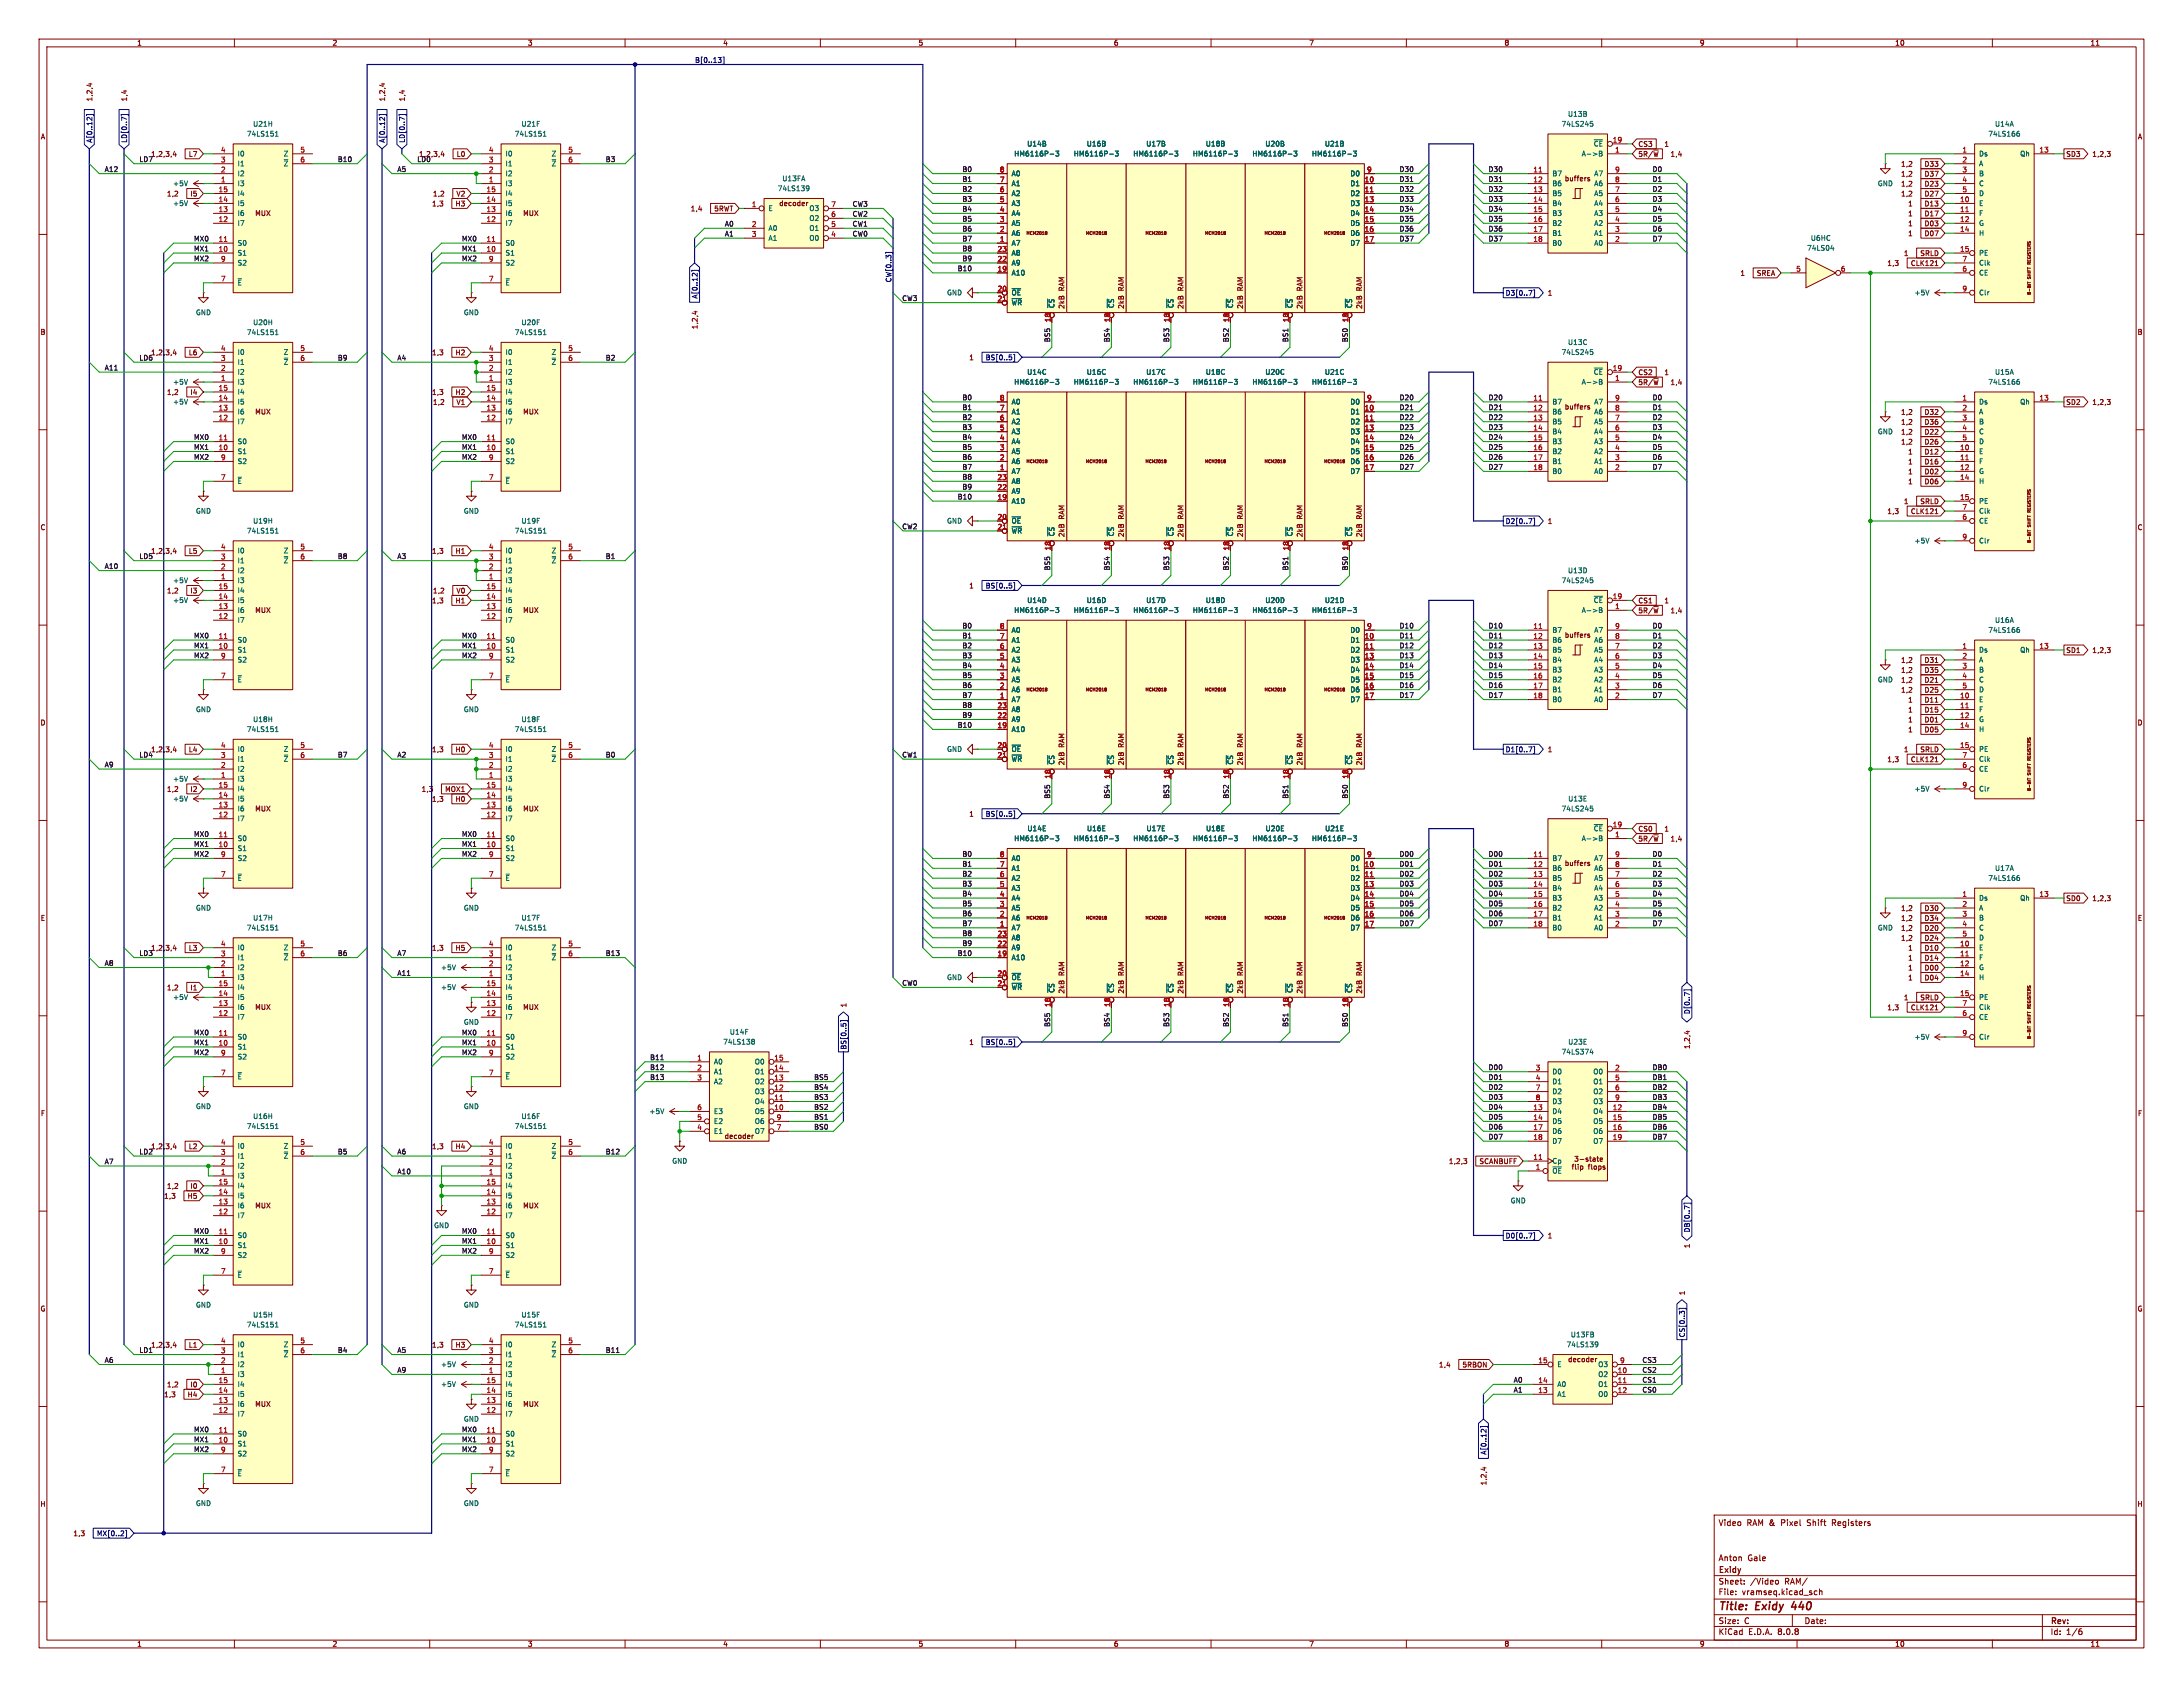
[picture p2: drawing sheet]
<svg xmlns="http://www.w3.org/2000/svg" width="559mm" height="432mm" viewBox="0 0 559 432" stroke-linecap="round" stroke-linejoin="round" font-family="sans-serif">
<defs><g id="words">
<g font-size="2.8" fill="#840000">
<text x="439.8" y="412.7">Title:</text>
<text x="449.5" y="412.7">Exidy</text>
<text x="459.5" y="412.7">440</text>
</g>
<g font-size="2.1" fill="#840000">
<text x="439.8" y="390.8">Video</text>
<text x="447.1" y="390.8">RAM &amp;</text>
<text x="456.1" y="390.8">Pixel</text>
<text x="462.9" y="390.8">Shift</text>
<text x="469.4" y="390.8">Registers</text>
<text x="439.8" y="399.8">Anton</text>
<text x="447.3" y="399.8">Gale</text>
<text x="439.8" y="405.8">Sheet:</text>
<text x="439.8" y="403">Exidy</text>
<text x="448" y="405.8">/Video</text>
<text x="456.9" y="405.8">RAM/</text>
<text x="439.8" y="408.5">File:</text>
<text x="445.9" y="408.5">vramseq.kicad_sch</text>
<text x="439.8" y="418.7">KiCad</text>
<text x="439.8" y="415.9">Size:</text>
<text x="446.5" y="415.9">C</text>
<text x="447.5" y="418.7">E.D.A.</text>
<text x="455.1" y="418.7">8.0.8</text>
<text x="461.8" y="415.9">Date:</text>
<text x="524.8" y="416.1">Rev:</text>
<text x="524.8" y="418.7">Id:</text>
<text x="528.9" y="418.7">1/6</text>
</g>
<g font-size="1.8" fill="#840000">
<text x="35" y="11.9">1</text>
<text x="85" y="11.9">2</text>
<text x="135" y="11.9">3</text>
<text x="185" y="11.9">4</text>
<text x="235" y="11.9">5</text>
<text x="285" y="11.9">6</text>
<text x="335" y="11.9">7</text>
<text x="385" y="11.9">8</text>
<text x="435" y="11.9">9</text>
<text x="485" y="11.9">10</text>
<text x="535" y="11.9">11</text>
<text x="23.8" y="26.1" transform="rotate(-90 23.8 26.1)">1,2,4</text>
<text x="32.7" y="26.1" transform="rotate(-90 32.7 26.1)">1,4</text>
<text x="98.7" y="26.1" transform="rotate(-90 98.7 26.1)">1,2,4</text>
<text x="103.8" y="26.1" transform="rotate(-90 103.8 26.1)">1,4</text>
<text x="10.3" y="35.9">A</text>
<text x="547.1" y="35.9">A</text>
<text x="38.6" y="40.3">1,2,3,4</text>
<text x="48.2" y="40.3">L7</text>
<text x="107.1" y="40.3">1,2,3,4</text>
<text x="116.8" y="40.3">L0</text>
<text x="419.3" y="37.8">CS3</text>
<text x="419.3" y="40.3">5R/~{W}</text>
<text x="425.9" y="37.8">1</text>
<text x="427.5" y="40.3">1,4</text>
<text x="528.8" y="40.3">SD3</text>
<text x="535.5" y="40.3">1,2,3</text>
<text x="400.4" y="46.6">buffers</text>
<text x="486.5" y="47.9">1,2</text>
<text x="486.5" y="45.4">1,2</text>
<text x="486.5" y="42.9">1,2</text>
<text x="492.5" y="47.9">D23</text>
<text x="492.5" y="45.4">D37</text>
<text x="492.5" y="42.9">D33</text>
<text x="42.6" y="50.5">1,2</text>
<text x="48.6" y="50.5">I5</text>
<text x="110.5" y="53">1,3</text>
<text x="110.7" y="50.5">1,2</text>
<text x="116.5" y="53">H3</text>
<text x="116.7" y="50.5">V2</text>
<text x="199.3" y="52.9">decoder</text>
<text x="486.5" y="50.5">1,2</text>
<text x="488.3" y="53">1</text>
<text x="492.5" y="50.5">D27</text>
<text x="492.5" y="53">D13</text>
<text x="65.2" y="55.5">MUX</text>
<text x="133.8" y="55.5">MUX</text>
<text x="176.7" y="54.3">1,4</text>
<text x="182.7" y="54.3">5RWT</text>
<text x="488.3" y="58.1">1</text>
<text x="488.3" y="55.6">1</text>
<text x="492.5" y="58.1">D03</text>
<text x="492.5" y="55.6">D17</text>
<text x="487.2" y="65.7">1</text>
<text x="488.3" y="60.6">1</text>
<text x="491.4" y="65.7">SRLD</text>
<text x="492.5" y="60.6">D07</text>
<text x="445.4" y="70.8">1</text>
<text x="449.6" y="70.8">SREA</text>
<text x="483" y="68.3">1,3</text>
<text x="489" y="68.3">CLK121</text>
<text x="272.7" y="74.5" transform="rotate(-90 272.7 74.5)">RAM</text>
<text x="287.9" y="74.5" transform="rotate(-90 287.9 74.5)">RAM</text>
<text x="303.1" y="74.5" transform="rotate(-90 303.1 74.5)">RAM</text>
<text x="318.4" y="74.5" transform="rotate(-90 318.4 74.5)">RAM</text>
<text x="333.6" y="74.5" transform="rotate(-90 333.6 74.5)">RAM</text>
<text x="348.9" y="74.5" transform="rotate(-90 348.9 74.5)">RAM</text>
<text x="396.1" y="75.9">1</text>
<text x="272.7" y="79.2" transform="rotate(-90 272.7 79.2)">2kB</text>
<text x="287.9" y="79.2" transform="rotate(-90 287.9 79.2)">2kB</text>
<text x="303.1" y="79.2" transform="rotate(-90 303.1 79.2)">2kB</text>
<text x="318.4" y="79.2" transform="rotate(-90 318.4 79.2)">2kB</text>
<text x="333.6" y="79.2" transform="rotate(-90 333.6 79.2)">2kB</text>
<text x="348.9" y="79.2" transform="rotate(-90 348.9 79.2)">2kB</text>
<text x="10.3" y="85.9">B</text>
<text x="178.8" y="84.4" transform="rotate(-90 178.8 84.4)">1,2,4</text>
<text x="547.1" y="85.9">B</text>
<text x="38.6" y="91.1">1,2,3,4</text>
<text x="48.2" y="91.1">L6</text>
<text x="110.5" y="91.1">1,3</text>
<text x="116.5" y="91.1">H2</text>
<text x="248" y="92.4">1</text>
<text x="42.6" y="101.3">1,2</text>
<text x="48.6" y="101.3">I4</text>
<text x="110.5" y="101.3">1,3</text>
<text x="116.5" y="101.3">H2</text>
<text x="419.3" y="98.7">5R/~{W}</text>
<text x="419.3" y="96.2">CS2</text>
<text x="425.9" y="96.2">1</text>
<text x="427.5" y="98.7">1,4</text>
<text x="65.2" y="106.3">MUX</text>
<text x="110.7" y="103.8">1,2</text>
<text x="116.7" y="103.8">V1</text>
<text x="133.8" y="106.3">MUX</text>
<text x="400.4" y="105">buffers</text>
<text x="486.5" y="106.4">1,2</text>
<text x="492.5" y="106.4">D32</text>
<text x="528.8" y="103.8">SD2</text>
<text x="535.5" y="103.8">1,2,3</text>
<text x="486.5" y="114">1,2</text>
<text x="486.5" y="108.9">1,2</text>
<text x="486.5" y="111.4">1,2</text>
<text x="492.5" y="114">D26</text>
<text x="492.5" y="108.9">D36</text>
<text x="492.5" y="111.4">D22</text>
<text x="488.3" y="119.1">1</text>
<text x="488.3" y="116.5">1</text>
<text x="492.5" y="119.1">D16</text>
<text x="492.5" y="116.5">D12</text>
<text x="488.3" y="121.6">1</text>
<text x="488.3" y="124.1">1</text>
<text x="492.5" y="121.6">D02</text>
<text x="492.5" y="124.1">D06</text>
<text x="483" y="131.8">1,3</text>
<text x="487.2" y="129.2">1</text>
<text x="489" y="131.8">CLK121</text>
<text x="491.4" y="129.2">SRLD</text>
<text x="10.3" y="135.9">C</text>
<text x="272.7" y="137.6" transform="rotate(-90 272.7 137.6)">2kB</text>
<text x="272.7" y="132.9" transform="rotate(-90 272.7 132.9)">RAM</text>
<text x="287.9" y="137.6" transform="rotate(-90 287.9 137.6)">2kB</text>
<text x="287.9" y="132.9" transform="rotate(-90 287.9 132.9)">RAM</text>
<text x="303.1" y="137.6" transform="rotate(-90 303.1 137.6)">2kB</text>
<text x="303.1" y="132.9" transform="rotate(-90 303.1 132.9)">RAM</text>
<text x="318.4" y="137.6" transform="rotate(-90 318.4 137.6)">2kB</text>
<text x="318.4" y="132.9" transform="rotate(-90 318.4 132.9)">RAM</text>
<text x="333.6" y="137.6" transform="rotate(-90 333.6 137.6)">2kB</text>
<text x="333.6" y="132.9" transform="rotate(-90 333.6 132.9)">RAM</text>
<text x="348.9" y="137.6" transform="rotate(-90 348.9 137.6)">2kB</text>
<text x="348.9" y="132.9" transform="rotate(-90 348.9 132.9)">RAM</text>
<text x="396.1" y="134.3">1</text>
<text x="547.1" y="135.9">C</text>
<text x="38.6" y="141.9">1,2,3,4</text>
<text x="48.2" y="141.9">L5</text>
<text x="110.5" y="141.9">1,3</text>
<text x="116.5" y="141.9">H1</text>
<text x="42.6" y="152.1">1,2</text>
<text x="48.6" y="152.1">I3</text>
<text x="110.5" y="154.6">1,3</text>
<text x="110.7" y="152.1">1,2</text>
<text x="116.5" y="154.6">H1</text>
<text x="116.7" y="152.1">V0</text>
<text x="248" y="150.8">1</text>
<text x="419.3" y="154.6">CS1</text>
<text x="425.9" y="154.6">1</text>
<text x="65.2" y="157.1">MUX</text>
<text x="133.8" y="157.1">MUX</text>
<text x="419.3" y="157.2">5R/~{W}</text>
<text x="427.5" y="157.2">1,4</text>
<text x="400.4" y="163.4">buffers</text>
<text x="528.8" y="167.3">SD1</text>
<text x="535.5" y="167.3">1,2,3</text>
<text x="486.5" y="169.9">1,2</text>
<text x="486.5" y="172.4">1,2</text>
<text x="492.5" y="169.9">D31</text>
<text x="492.5" y="172.4">D35</text>
<text x="486.5" y="177.5">1,2</text>
<text x="486.5" y="174.9">1,2</text>
<text x="492.5" y="177.5">D25</text>
<text x="492.5" y="174.9">D21</text>
<text x="10.3" y="185.9">D</text>
<text x="488.3" y="180">1</text>
<text x="488.3" y="182.6">1</text>
<text x="488.3" y="185.1">1</text>
<text x="492.5" y="180">D11</text>
<text x="492.5" y="182.6">D15</text>
<text x="492.5" y="185.1">D01</text>
<text x="547.1" y="185.9">D</text>
<text x="272.7" y="191.3" transform="rotate(-90 272.7 191.3)">RAM</text>
<text x="287.9" y="191.3" transform="rotate(-90 287.9 191.3)">RAM</text>
<text x="303.1" y="191.3" transform="rotate(-90 303.1 191.3)">RAM</text>
<text x="318.4" y="191.3" transform="rotate(-90 318.4 191.3)">RAM</text>
<text x="333.6" y="191.3" transform="rotate(-90 333.6 191.3)">RAM</text>
<text x="348.9" y="191.3" transform="rotate(-90 348.9 191.3)">RAM</text>
<text x="488.3" y="187.6">1</text>
<text x="492.5" y="187.6">D05</text>
<text x="38.6" y="192.7">1,2,3,4</text>
<text x="48.2" y="192.7">L4</text>
<text x="110.5" y="192.7">1,3</text>
<text x="116.5" y="192.7">H0</text>
<text x="272.7" y="196" transform="rotate(-90 272.7 196)">2kB</text>
<text x="287.9" y="196" transform="rotate(-90 287.9 196)">2kB</text>
<text x="303.1" y="196" transform="rotate(-90 303.1 196)">2kB</text>
<text x="318.4" y="196" transform="rotate(-90 318.4 196)">2kB</text>
<text x="333.6" y="196" transform="rotate(-90 333.6 196)">2kB</text>
<text x="348.9" y="196" transform="rotate(-90 348.9 196)">2kB</text>
<text x="396.1" y="192.7">1</text>
<text x="483" y="195.3">1,3</text>
<text x="487.2" y="192.7">1</text>
<text x="489" y="195.3">CLK121</text>
<text x="491.4" y="192.7">SRLD</text>
<text x="42.6" y="202.9">1,2</text>
<text x="48.6" y="202.9">I2</text>
<text x="107.8" y="202.9">1,3</text>
<text x="113.8" y="202.9">MOX1</text>
<text x="65.2" y="207.9">MUX</text>
<text x="110.5" y="205.4">1,3</text>
<text x="116.5" y="205.4">H0</text>
<text x="133.8" y="207.9">MUX</text>
<text x="248" y="209.2">1</text>
<text x="419.3" y="213">CS0</text>
<text x="419.3" y="215.6">5R/~{W}</text>
<text x="425.9" y="213">1</text>
<text x="427.5" y="215.6">1,4</text>
<text x="400.4" y="221.9">buffers</text>
<text x="486.5" y="233.4">1,2</text>
<text x="492.5" y="233.4">D30</text>
<text x="528.8" y="230.8">SD0</text>
<text x="535.5" y="230.8">1,2,3</text>
<text x="10.3" y="235.9">E</text>
<text x="486.5" y="238.4">1,2</text>
<text x="486.5" y="235.9">1,2</text>
<text x="492.5" y="238.4">D20</text>
<text x="492.5" y="235.9">D34</text>
<text x="547.1" y="235.9">E</text>
<text x="38.6" y="243.5">1,2,3,4</text>
<text x="48.2" y="243.5">L3</text>
<text x="110.5" y="243.5">1,3</text>
<text x="116.5" y="243.5">H5</text>
<text x="486.5" y="241">1,2</text>
<text x="488.3" y="243.5">1</text>
<text x="492.5" y="241">D24</text>
<text x="492.5" y="243.5">D10</text>
<text x="272.7" y="249.7" transform="rotate(-90 272.7 249.7)">RAM</text>
<text x="287.9" y="249.7" transform="rotate(-90 287.9 249.7)">RAM</text>
<text x="303.1" y="249.7" transform="rotate(-90 303.1 249.7)">RAM</text>
<text x="318.4" y="249.7" transform="rotate(-90 318.4 249.7)">RAM</text>
<text x="333.6" y="249.7" transform="rotate(-90 333.6 249.7)">RAM</text>
<text x="348.9" y="249.7" transform="rotate(-90 348.9 249.7)">RAM</text>
<text x="488.3" y="248.6">1</text>
<text x="488.3" y="251.1">1</text>
<text x="488.3" y="246.1">1</text>
<text x="492.5" y="248.6">D00</text>
<text x="492.5" y="251.1">D04</text>
<text x="492.5" y="246.1">D14</text>
<text x="42.6" y="253.7">1,2</text>
<text x="48.6" y="253.7">I1</text>
<text x="216.9" y="258" transform="rotate(-90 216.9 258)">1</text>
<text x="272.7" y="254.4" transform="rotate(-90 272.7 254.4)">2kB</text>
<text x="287.9" y="254.4" transform="rotate(-90 287.9 254.4)">2kB</text>
<text x="303.1" y="254.4" transform="rotate(-90 303.1 254.4)">2kB</text>
<text x="318.4" y="254.4" transform="rotate(-90 318.4 254.4)">2kB</text>
<text x="333.6" y="254.4" transform="rotate(-90 333.6 254.4)">2kB</text>
<text x="348.9" y="254.4" transform="rotate(-90 348.9 254.4)">2kB</text>
<text x="487.2" y="256.2">1</text>
<text x="491.4" y="256.2">SRLD</text>
<text x="65.2" y="258.7">MUX</text>
<text x="133.8" y="258.7">MUX</text>
<text x="483" y="258.8">1,3</text>
<text x="489" y="258.8">CLK121</text>
<text x="248" y="267.7">1</text>
<text x="432.8" y="268.6" transform="rotate(-90 432.8 268.6)">1,2,4</text>
<text x="10.3" y="285.9">F</text>
<text x="547.1" y="285.9">F</text>
<text x="185.4" y="291.7">decoder</text>
<text x="38.6" y="294.3">1,2,3,4</text>
<text x="48.2" y="294.3">L2</text>
<text x="110.5" y="294.3">1,3</text>
<text x="116.5" y="294.3">H4</text>
<text x="370.8" y="298.1">1,2,3</text>
<text x="378.6" y="298.1">SCANBUFF</text>
<text x="410.8" y="298.6">flops</text>
<text x="42.6" y="304.5">1,2</text>
<text x="48.6" y="304.5">I0</text>
<text x="41.9" y="307">1,3</text>
<text x="47.9" y="307">H5</text>
<text x="65.2" y="309.5">MUX</text>
<text x="133.8" y="309.5">MUX</text>
<text x="396.1" y="317.2">1</text>
<text x="432.8" y="319.6" transform="rotate(-90 432.8 319.6)">1</text>
<text x="10.3" y="335.9">G</text>
<text x="431.5" y="331.6" transform="rotate(-90 431.5 331.6)">1</text>
<text x="547.1" y="335.9">G</text>
<text x="38.6" y="345.1">1,2,3,4</text>
<text x="48.2" y="345.1">L1</text>
<text x="110.5" y="345.1">1,3</text>
<text x="116.5" y="345.1">H3</text>
<text x="368.2" y="350.2">1,4</text>
<text x="374.2" y="350.2">5RBON</text>
<text x="401.3" y="348.9">decoder</text>
<text x="41.9" y="357.8">1,3</text>
<text x="42.6" y="355.3">1,2</text>
<text x="47.9" y="357.8">H4</text>
<text x="48.6" y="355.3">I0</text>
<text x="65.2" y="360.3">MUX</text>
<text x="133.8" y="360.3">MUX</text>
<text x="380.7" y="380.3" transform="rotate(-90 380.7 380.3)">1,2,4</text>
<text x="10.2" y="385.9">H</text>
<text x="547" y="385.9">H</text>
<text x="18.7" y="393.4">1,3</text>
<text x="35" y="421.7">1</text>
<text x="85" y="421.7">2</text>
<text x="135" y="421.7">3</text>
<text x="185" y="421.7">4</text>
<text x="235" y="421.7">5</text>
<text x="285" y="421.7">6</text>
<text x="335" y="421.7">7</text>
<text x="385" y="421.7">8</text>
<text x="435" y="421.7">9</text>
<text x="485" y="421.7">10</text>
<text x="535" y="421.7">11</text>
</g>
<g font-size="1.8" fill="#000084">
<text x="177.8" y="16.2">B[0..13]</text>
<text x="23.8" y="36.7" transform="rotate(-90 23.8 36.7)">A[0..12]</text>
<text x="32.7" y="36.7" transform="rotate(-90 32.7 36.7)">LD[0..7]</text>
<text x="98.7" y="36.7" transform="rotate(-90 98.7 36.7)">A[0..12]</text>
<text x="103.8" y="36.7" transform="rotate(-90 103.8 36.7)">LD[0..7]</text>
<text x="178.8" y="76.6" transform="rotate(-90 178.8 76.6)">A[0..12]</text>
<text x="228.3" y="72.4" transform="rotate(-90 228.3 72.4)">CW[0..3]</text>
<text x="385.3" y="75.9">D3[0..7]</text>
<text x="252.2" y="92.4">BS[0..5]</text>
<text x="385.3" y="134.3">D2[0..7]</text>
<text x="252.2" y="150.8">BS[0..5]</text>
<text x="385.3" y="192.7">D1[0..7]</text>
<text x="252.2" y="209.2">BS[0..5]</text>
<text x="432.8" y="259.7" transform="rotate(-90 432.8 259.7)">D[0..7]</text>
<text x="216.9" y="268.8" transform="rotate(-90 216.9 268.8)">BS[0..5]</text>
<text x="252.2" y="267.7">BS[0..5]</text>
<text x="385.3" y="317.2">D0[0..7]</text>
<text x="432.8" y="315.6" transform="rotate(-90 432.8 315.6)">DB[0..7]</text>
<text x="431.5" y="342.4" transform="rotate(-90 431.5 342.4)">CS[0..3]</text>
<text x="380.7" y="372.5" transform="rotate(-90 380.7 372.5)">A[0..12]</text>
<text x="24.7" y="393.4">MX[0..2]</text>
</g>
<g font-size="1.8" fill="#006464">
<text x="63.1" y="35.2">74LS151</text>
<text x="64.7" y="32.6">U21H</text>
<text x="131.6" y="35.2">74LS151</text>
<text x="133.4" y="32.6">U21F</text>
<text x="399.6" y="32.6">74LS245</text>
<text x="401.2" y="30.1">U13B</text>
<text x="508.8" y="35.2">74LS166</text>
<text x="510.6" y="32.6">U14A</text>
<text x="60.7" y="40.2">I0</text>
<text x="72.5" y="40.2">Z</text>
<text x="129.3" y="40.2">I0</text>
<text x="141.1" y="40.2">Z</text>
<text x="259.5" y="40.2">HM6116P-3</text>
<text x="262.8" y="37.7">U14B</text>
<text x="274.7" y="40.2">HM6116P-3</text>
<text x="278.1" y="37.7">U16B</text>
<text x="290" y="40.2">HM6116P-3</text>
<text x="293.3" y="37.7">U17B</text>
<text x="305.2" y="40.2">HM6116P-3</text>
<text x="308.5" y="37.7">U18B</text>
<text x="320.5" y="40.2">HM6116P-3</text>
<text x="323.8" y="37.7">U20B</text>
<text x="335.7" y="40.2">HM6116P-3</text>
<text x="339" y="37.7">U21B</text>
<text x="404.8" y="40.2">A-&gt;B</text>
<text x="407.8" y="37.7">~{CE}</text>
<text x="506.5" y="40.2">Ds</text>
<text x="517" y="40.2">Qh</text>
<text x="44.2" y="47.9">+5V</text>
<text x="60.7" y="47.9">I3</text>
<text x="60.7" y="45.3">I2</text>
<text x="60.7" y="42.8">I1</text>
<text x="72.5" y="42.8">~{Z}</text>
<text x="129.3" y="47.9">I3</text>
<text x="129.3" y="45.3">I2</text>
<text x="129.3" y="42.8">I1</text>
<text x="141.1" y="42.8">~{Z}</text>
<text x="200.1" y="46.6">U13FA</text>
<text x="258.8" y="47.9">A1</text>
<text x="258.8" y="45.3">A0</text>
<text x="345.6" y="47.9">D1</text>
<text x="345.6" y="45.3">D0</text>
<text x="397.3" y="45.3">B7</text>
<text x="397.3" y="47.9">B6</text>
<text x="408" y="47.9">A6</text>
<text x="408" y="45.3">A7</text>
<text x="480.6" y="47.9">GND</text>
<text x="506.5" y="42.8">A</text>
<text x="506.5" y="45.3">B</text>
<text x="506.5" y="47.9">C</text>
<text x="44.2" y="52.9">+5V</text>
<text x="60.7" y="52.9">I5</text>
<text x="60.7" y="50.4">I4</text>
<text x="129.3" y="52.9">I5</text>
<text x="129.3" y="50.4">I4</text>
<text x="199" y="49.1">74LS139</text>
<text x="258.8" y="52.9">A3</text>
<text x="258.8" y="50.4">A2</text>
<text x="345.6" y="50.4">D2</text>
<text x="345.6" y="52.9">D3</text>
<text x="397.3" y="50.4">B5</text>
<text x="397.3" y="52.9">B4</text>
<text x="408" y="52.9">A4</text>
<text x="408" y="50.4">A5</text>
<text x="506.5" y="52.9">E</text>
<text x="506.5" y="50.4">D</text>
<text x="60.7" y="58">I7</text>
<text x="60.7" y="55.5">I6</text>
<text x="129.3" y="58">I7</text>
<text x="129.3" y="55.5">I6</text>
<text x="196.6" y="54.2">E</text>
<text x="196.6" y="59.3">A0</text>
<text x="207.1" y="59.3">O1</text>
<text x="207.1" y="56.7">O2</text>
<text x="207.1" y="54.2">O3</text>
<text x="258.8" y="58">A5</text>
<text x="258.8" y="55.5">A4</text>
<text x="345.6" y="55.5">D4</text>
<text x="345.6" y="58">D5</text>
<text x="397.3" y="55.5">B3</text>
<text x="397.3" y="58">B2</text>
<text x="408" y="58">A2</text>
<text x="408" y="55.5">A3</text>
<text x="506.5" y="55.5">F</text>
<text x="506.5" y="58">G</text>
<text x="60.7" y="65.6">S1</text>
<text x="60.7" y="63.1">S0</text>
<text x="129.3" y="65.6">S1</text>
<text x="129.3" y="63.1">S0</text>
<text x="196.6" y="61.8">A1</text>
<text x="207.1" y="61.8">O0</text>
<text x="258.8" y="63.1">A7</text>
<text x="258.8" y="60.6">A6</text>
<text x="258.8" y="65.6">A8</text>
<text x="345.6" y="60.6">D6</text>
<text x="345.6" y="63.1">D7</text>
<text x="397.3" y="60.6">B1</text>
<text x="397.3" y="63.1">B0</text>
<text x="408" y="63.1">A0</text>
<text x="408" y="60.6">A1</text>
<text x="462.5" y="64.4">74LS04</text>
<text x="463.4" y="61.8">U6HC</text>
<text x="506.5" y="60.6">H</text>
<text x="506.5" y="65.6">PE</text>
<text x="60.7" y="68.2">S2</text>
<text x="129.3" y="68.2">S2</text>
<text x="258.8" y="70.7">A10</text>
<text x="258.8" y="68.2">A9</text>
<text x="506.5" y="70.7">CE</text>
<text x="506.5" y="68.2">Clk</text>
<text x="60.7" y="73.3">~{E}</text>
<text x="129.3" y="73.3">~{E}</text>
<text x="242.3" y="75.8">GND</text>
<text x="258.8" y="75.8">~{OE}</text>
<text x="489.9" y="75.8">+5V</text>
<text x="506.5" y="75.8">Clr</text>
<text x="50" y="80.9">GND</text>
<text x="64.7" y="83.4">U20H</text>
<text x="118.6" y="80.9">GND</text>
<text x="133.4" y="83.4">U20F</text>
<text x="258.8" y="78.3">~{WR}</text>
<text x="270.1" y="79" transform="rotate(-90 270.1 79)">~{CS}</text>
<text x="285.3" y="79" transform="rotate(-90 285.3 79)">~{CS}</text>
<text x="300.6" y="79" transform="rotate(-90 300.6 79)">~{CS}</text>
<text x="315.8" y="79" transform="rotate(-90 315.8 79)">~{CS}</text>
<text x="331.1" y="79" transform="rotate(-90 331.1 79)">~{CS}</text>
<text x="346.3" y="79" transform="rotate(-90 346.3 79)">~{CS}</text>
<text x="63.1" y="86">74LS151</text>
<text x="131.6" y="86">74LS151</text>
<text x="401.2" y="88.5">U13C</text>
<text x="60.7" y="93.6">I1</text>
<text x="60.7" y="91">I0</text>
<text x="72.5" y="91">Z</text>
<text x="72.5" y="93.6">~{Z}</text>
<text x="129.3" y="93.6">I1</text>
<text x="129.3" y="91">I0</text>
<text x="141.1" y="91">Z</text>
<text x="141.1" y="93.6">~{Z}</text>
<text x="399.6" y="91">74LS245</text>
<text x="44.2" y="98.7">+5V</text>
<text x="60.7" y="98.7">I3</text>
<text x="60.7" y="101.2">I4</text>
<text x="60.7" y="96.1">I2</text>
<text x="129.3" y="98.7">I3</text>
<text x="129.3" y="101.2">I4</text>
<text x="129.3" y="96.1">I2</text>
<text x="259.5" y="98.7">HM6116P-3</text>
<text x="262.8" y="96.1">U14C</text>
<text x="274.7" y="98.7">HM6116P-3</text>
<text x="278.1" y="96.1">U16C</text>
<text x="290" y="98.7">HM6116P-3</text>
<text x="293.3" y="96.1">U17C</text>
<text x="305.2" y="98.7">HM6116P-3</text>
<text x="308.5" y="96.1">U18C</text>
<text x="320.5" y="98.7">HM6116P-3</text>
<text x="323.8" y="96.1">U20C</text>
<text x="335.7" y="98.7">HM6116P-3</text>
<text x="339" y="96.1">U21C</text>
<text x="404.8" y="98.7">A-&gt;B</text>
<text x="407.8" y="96.1">~{CE}</text>
<text x="508.8" y="98.7">74LS166</text>
<text x="510.6" y="96.1">U15A</text>
<text x="44.2" y="103.7">+5V</text>
<text x="60.7" y="106.3">I6</text>
<text x="60.7" y="103.7">I5</text>
<text x="129.3" y="106.3">I6</text>
<text x="129.3" y="103.7">I5</text>
<text x="258.8" y="106.3">A1</text>
<text x="258.8" y="103.7">A0</text>
<text x="345.6" y="106.3">D1</text>
<text x="345.6" y="103.7">D0</text>
<text x="397.3" y="103.7">B7</text>
<text x="397.3" y="106.3">B6</text>
<text x="408" y="106.3">A6</text>
<text x="408" y="103.7">A7</text>
<text x="506.5" y="103.7">Ds</text>
<text x="506.5" y="106.3">A</text>
<text x="517" y="103.7">Qh</text>
<text x="60.7" y="113.9">S0</text>
<text x="60.7" y="108.8">I7</text>
<text x="129.3" y="113.9">S0</text>
<text x="129.3" y="108.8">I7</text>
<text x="258.8" y="113.9">A4</text>
<text x="258.8" y="111.4">A3</text>
<text x="258.8" y="108.8">A2</text>
<text x="345.6" y="108.8">D2</text>
<text x="345.6" y="111.4">D3</text>
<text x="345.6" y="113.9">D4</text>
<text x="397.3" y="108.8">B5</text>
<text x="397.3" y="111.4">B4</text>
<text x="397.3" y="113.9">B3</text>
<text x="408" y="113.9">A3</text>
<text x="408" y="111.4">A4</text>
<text x="408" y="108.8">A5</text>
<text x="480.6" y="111.4">GND</text>
<text x="506.5" y="108.8">B</text>
<text x="506.5" y="111.4">C</text>
<text x="506.5" y="113.9">D</text>
<text x="60.7" y="116.4">S1</text>
<text x="60.7" y="119">S2</text>
<text x="129.3" y="116.4">S1</text>
<text x="129.3" y="119">S2</text>
<text x="258.8" y="119">A6</text>
<text x="258.8" y="116.4">A5</text>
<text x="345.6" y="116.4">D5</text>
<text x="345.6" y="119">D6</text>
<text x="397.3" y="116.4">B2</text>
<text x="397.3" y="119">B1</text>
<text x="408" y="119">A1</text>
<text x="408" y="116.4">A2</text>
<text x="506.5" y="116.4">E</text>
<text x="506.5" y="119">F</text>
<text x="60.7" y="124.1">~{E}</text>
<text x="129.3" y="124.1">~{E}</text>
<text x="258.8" y="121.5">A7</text>
<text x="258.8" y="124.1">A8</text>
<text x="345.6" y="121.5">D7</text>
<text x="397.3" y="121.5">B0</text>
<text x="408" y="121.5">A0</text>
<text x="506.5" y="121.5">G</text>
<text x="506.5" y="124.1">H</text>
<text x="50" y="131.7">GND</text>
<text x="118.6" y="131.7">GND</text>
<text x="258.8" y="129.1">A10</text>
<text x="258.8" y="126.6">A9</text>
<text x="506.5" y="129.1">PE</text>
<text x="506.5" y="131.7">Clk</text>
<text x="63.1" y="136.8">74LS151</text>
<text x="64.7" y="134.2">U19H</text>
<text x="131.6" y="136.8">74LS151</text>
<text x="133.4" y="134.2">U19F</text>
<text x="242.3" y="134.2">GND</text>
<text x="258.8" y="134.2">~{OE}</text>
<text x="258.8" y="136.8">~{WR}</text>
<text x="270.1" y="137.4" transform="rotate(-90 270.1 137.4)">~{CS}</text>
<text x="285.3" y="137.4" transform="rotate(-90 285.3 137.4)">~{CS}</text>
<text x="300.6" y="137.4" transform="rotate(-90 300.6 137.4)">~{CS}</text>
<text x="315.8" y="137.4" transform="rotate(-90 315.8 137.4)">~{CS}</text>
<text x="331.1" y="137.4" transform="rotate(-90 331.1 137.4)">~{CS}</text>
<text x="346.3" y="137.4" transform="rotate(-90 346.3 137.4)">~{CS}</text>
<text x="506.5" y="134.2">CE</text>
<text x="60.7" y="141.8">I0</text>
<text x="72.5" y="141.8">Z</text>
<text x="129.3" y="141.8">I0</text>
<text x="141.1" y="141.8">Z</text>
<text x="489.9" y="139.3">+5V</text>
<text x="506.5" y="139.3">Clr</text>
<text x="44.2" y="149.5">+5V</text>
<text x="60.7" y="149.5">I3</text>
<text x="60.7" y="146.9">I2</text>
<text x="60.7" y="144.4">I1</text>
<text x="72.5" y="144.4">~{Z}</text>
<text x="129.3" y="149.5">I3</text>
<text x="129.3" y="146.9">I2</text>
<text x="129.3" y="144.4">I1</text>
<text x="141.1" y="144.4">~{Z}</text>
<text x="399.6" y="149.5">74LS245</text>
<text x="401.2" y="146.9">U13D</text>
<text x="44.2" y="154.5">+5V</text>
<text x="60.7" y="154.5">I5</text>
<text x="60.7" y="152">I4</text>
<text x="129.3" y="154.5">I5</text>
<text x="129.3" y="152">I4</text>
<text x="262.8" y="154.5">U14D</text>
<text x="278.1" y="154.5">U16D</text>
<text x="293.3" y="154.5">U17D</text>
<text x="308.5" y="154.5">U18D</text>
<text x="323.8" y="154.5">U20D</text>
<text x="339" y="154.5">U21D</text>
<text x="407.8" y="154.5">~{CE}</text>
<text x="60.7" y="159.6">I7</text>
<text x="60.7" y="157.1">I6</text>
<text x="129.3" y="159.6">I7</text>
<text x="129.3" y="157.1">I6</text>
<text x="259.5" y="157.1">HM6116P-3</text>
<text x="274.7" y="157.1">HM6116P-3</text>
<text x="290" y="157.1">HM6116P-3</text>
<text x="305.2" y="157.1">HM6116P-3</text>
<text x="320.5" y="157.1">HM6116P-3</text>
<text x="335.7" y="157.1">HM6116P-3</text>
<text x="404.8" y="157.1">A-&gt;B</text>
<text x="510.6" y="159.6">U16A</text>
<text x="60.7" y="167.2">S1</text>
<text x="60.7" y="164.7">S0</text>
<text x="129.3" y="167.2">S1</text>
<text x="129.3" y="164.7">S0</text>
<text x="258.8" y="167.2">A2</text>
<text x="258.8" y="164.7">A1</text>
<text x="258.8" y="162.2">A0</text>
<text x="345.6" y="164.7">D1</text>
<text x="345.6" y="167.2">D2</text>
<text x="345.6" y="162.2">D0</text>
<text x="397.3" y="162.2">B7</text>
<text x="397.3" y="164.7">B6</text>
<text x="397.3" y="167.2">B5</text>
<text x="408" y="167.2">A5</text>
<text x="408" y="164.7">A6</text>
<text x="408" y="162.2">A7</text>
<text x="506.5" y="167.2">Ds</text>
<text x="508.8" y="162.2">74LS166</text>
<text x="517" y="167.2">Qh</text>
<text x="60.7" y="169.8">S2</text>
<text x="129.3" y="169.8">S2</text>
<text x="258.8" y="172.3">A4</text>
<text x="258.8" y="169.8">A3</text>
<text x="345.6" y="169.8">D3</text>
<text x="345.6" y="172.3">D4</text>
<text x="397.3" y="169.8">B4</text>
<text x="397.3" y="172.3">B3</text>
<text x="408" y="172.3">A3</text>
<text x="408" y="169.8">A4</text>
<text x="506.5" y="169.8">A</text>
<text x="506.5" y="172.3">B</text>
<text x="60.7" y="174.9">~{E}</text>
<text x="129.3" y="174.9">~{E}</text>
<text x="258.8" y="179.9">A7</text>
<text x="258.8" y="177.4">A6</text>
<text x="258.8" y="174.9">A5</text>
<text x="345.6" y="174.9">D5</text>
<text x="345.6" y="177.4">D6</text>
<text x="345.6" y="179.9">D7</text>
<text x="397.3" y="174.9">B2</text>
<text x="397.3" y="177.4">B1</text>
<text x="397.3" y="179.9">B0</text>
<text x="408" y="179.9">A0</text>
<text x="408" y="177.4">A1</text>
<text x="408" y="174.9">A2</text>
<text x="480.6" y="174.9">GND</text>
<text x="506.5" y="179.9">E</text>
<text x="506.5" y="174.9">C</text>
<text x="506.5" y="177.4">D</text>
<text x="50" y="182.5">GND</text>
<text x="64.7" y="185">U18H</text>
<text x="118.6" y="182.5">GND</text>
<text x="133.4" y="185">U18F</text>
<text x="258.8" y="185">A9</text>
<text x="258.8" y="182.5">A8</text>
<text x="506.5" y="182.5">F</text>
<text x="506.5" y="185">G</text>
<text x="63.1" y="187.6">74LS151</text>
<text x="131.6" y="187.6">74LS151</text>
<text x="258.8" y="187.6">A10</text>
<text x="506.5" y="187.6">H</text>
<text x="60.7" y="197.7">I2</text>
<text x="60.7" y="195.2">I1</text>
<text x="60.7" y="192.6">I0</text>
<text x="72.5" y="192.6">Z</text>
<text x="72.5" y="195.2">~{Z}</text>
<text x="129.3" y="197.7">I2</text>
<text x="129.3" y="195.2">I1</text>
<text x="129.3" y="192.6">I0</text>
<text x="141.1" y="192.6">Z</text>
<text x="141.1" y="195.2">~{Z}</text>
<text x="242.3" y="192.6">GND</text>
<text x="258.8" y="192.6">~{OE}</text>
<text x="258.8" y="195.2">~{WR}</text>
<text x="270.1" y="195.8" transform="rotate(-90 270.1 195.8)">~{CS}</text>
<text x="285.3" y="195.8" transform="rotate(-90 285.3 195.8)">~{CS}</text>
<text x="300.6" y="195.8" transform="rotate(-90 300.6 195.8)">~{CS}</text>
<text x="315.8" y="195.8" transform="rotate(-90 315.8 195.8)">~{CS}</text>
<text x="331.1" y="195.8" transform="rotate(-90 331.1 195.8)">~{CS}</text>
<text x="346.3" y="195.8" transform="rotate(-90 346.3 195.8)">~{CS}</text>
<text x="506.5" y="192.6">PE</text>
<text x="506.5" y="197.7">CE</text>
<text x="506.5" y="195.2">Clk</text>
<text x="44.2" y="200.3">+5V</text>
<text x="60.7" y="200.3">I3</text>
<text x="60.7" y="202.8">I4</text>
<text x="129.3" y="200.3">I3</text>
<text x="129.3" y="202.8">I4</text>
<text x="489.9" y="202.8">+5V</text>
<text x="506.5" y="202.8">Clr</text>
<text x="44.2" y="205.3">+5V</text>
<text x="60.7" y="207.9">I6</text>
<text x="60.7" y="205.3">I5</text>
<text x="129.3" y="207.9">I6</text>
<text x="129.3" y="205.3">I5</text>
<text x="399.6" y="207.9">74LS245</text>
<text x="401.3" y="205.3">U13E</text>
<text x="60.7" y="215.5">S0</text>
<text x="60.7" y="210.4">I7</text>
<text x="129.3" y="215.5">S0</text>
<text x="129.3" y="210.4">I7</text>
<text x="259.5" y="215.5">HM6116P-3</text>
<text x="262.9" y="213">U14E</text>
<text x="274.7" y="215.5">HM6116P-3</text>
<text x="278.1" y="213">U16E</text>
<text x="290" y="215.5">HM6116P-3</text>
<text x="293.4" y="213">U17E</text>
<text x="305.2" y="215.5">HM6116P-3</text>
<text x="308.6" y="213">U18E</text>
<text x="320.5" y="215.5">HM6116P-3</text>
<text x="323.8" y="213">U20E</text>
<text x="335.7" y="215.5">HM6116P-3</text>
<text x="339.1" y="213">U21E</text>
<text x="404.8" y="215.5">A-&gt;B</text>
<text x="407.8" y="213">~{CE}</text>
<text x="60.7" y="218">S1</text>
<text x="60.7" y="220.6">S2</text>
<text x="129.3" y="218">S1</text>
<text x="129.3" y="220.6">S2</text>
<text x="258.8" y="220.6">A0</text>
<text x="345.6" y="220.6">D0</text>
<text x="397.3" y="220.6">B7</text>
<text x="408" y="220.6">A7</text>
<text x="60.7" y="225.7">~{E}</text>
<text x="129.3" y="225.7">~{E}</text>
<text x="258.8" y="225.7">A2</text>
<text x="258.8" y="223.1">A1</text>
<text x="345.6" y="223.1">D1</text>
<text x="345.6" y="225.7">D2</text>
<text x="397.3" y="223.1">B6</text>
<text x="397.3" y="225.7">B5</text>
<text x="408" y="225.7">A5</text>
<text x="408" y="223.1">A6</text>
<text x="508.8" y="225.7">74LS166</text>
<text x="510.6" y="223.1">U17A</text>
<text x="50" y="233.3">GND</text>
<text x="118.6" y="233.3">GND</text>
<text x="258.8" y="233.3">A5</text>
<text x="258.8" y="230.7">A4</text>
<text x="258.8" y="228.2">A3</text>
<text x="345.6" y="228.2">D3</text>
<text x="345.6" y="230.7">D4</text>
<text x="345.6" y="233.3">D5</text>
<text x="397.3" y="228.2">B4</text>
<text x="397.3" y="230.7">B3</text>
<text x="397.3" y="233.3">B2</text>
<text x="408" y="233.3">A2</text>
<text x="408" y="230.7">A3</text>
<text x="408" y="228.2">A4</text>
<text x="506.5" y="230.7">Ds</text>
<text x="506.5" y="233.3">A</text>
<text x="517" y="230.7">Qh</text>
<text x="63.1" y="238.4">74LS151</text>
<text x="64.7" y="235.8">U17H</text>
<text x="131.6" y="238.4">74LS151</text>
<text x="133.4" y="235.8">U17F</text>
<text x="258.8" y="238.4">A7</text>
<text x="258.8" y="235.8">A6</text>
<text x="345.6" y="235.8">D6</text>
<text x="345.6" y="238.4">D7</text>
<text x="397.3" y="235.8">B1</text>
<text x="397.3" y="238.4">B0</text>
<text x="408" y="238.4">A0</text>
<text x="408" y="235.8">A1</text>
<text x="480.6" y="238.4">GND</text>
<text x="506.5" y="235.8">B</text>
<text x="506.5" y="238.4">C</text>
<text x="60.7" y="246">I1</text>
<text x="60.7" y="243.4">I0</text>
<text x="72.5" y="243.4">Z</text>
<text x="72.5" y="246">~{Z}</text>
<text x="129.3" y="246">I1</text>
<text x="129.3" y="243.4">I0</text>
<text x="141.1" y="243.4">Z</text>
<text x="141.1" y="246">~{Z}</text>
<text x="258.8" y="246">A10</text>
<text x="258.8" y="243.4">A9</text>
<text x="258.8" y="240.9">A8</text>
<text x="506.5" y="243.4">E</text>
<text x="506.5" y="246">F</text>
<text x="506.5" y="240.9">D</text>
<text x="60.7" y="251.1">I3</text>
<text x="60.7" y="248.5">I2</text>
<text x="112.8" y="248.5">+5V</text>
<text x="129.3" y="251.1">I3</text>
<text x="129.3" y="248.5">I2</text>
<text x="242.3" y="251.1">GND</text>
<text x="258.8" y="251.1">~{OE}</text>
<text x="506.5" y="248.5">G</text>
<text x="506.5" y="251.1">H</text>
<text x="44.2" y="256.1">+5V</text>
<text x="60.7" y="256.1">I5</text>
<text x="60.7" y="253.6">I4</text>
<text x="112.8" y="253.6">+5V</text>
<text x="129.3" y="256.1">I5</text>
<text x="129.3" y="253.6">I4</text>
<text x="258.8" y="253.6">~{WR}</text>
<text x="270.1" y="254.3" transform="rotate(-90 270.1 254.3)">~{CS}</text>
<text x="285.3" y="254.3" transform="rotate(-90 285.3 254.3)">~{CS}</text>
<text x="300.6" y="254.3" transform="rotate(-90 300.6 254.3)">~{CS}</text>
<text x="315.8" y="254.3" transform="rotate(-90 315.8 254.3)">~{CS}</text>
<text x="331.1" y="254.3" transform="rotate(-90 331.1 254.3)">~{CS}</text>
<text x="346.3" y="254.3" transform="rotate(-90 346.3 254.3)">~{CS}</text>
<text x="506.5" y="256.1">PE</text>
<text x="60.7" y="261.2">I7</text>
<text x="60.7" y="258.7">I6</text>
<text x="118.6" y="262.5">GND</text>
<text x="129.3" y="261.2">I7</text>
<text x="129.3" y="258.7">I6</text>
<text x="506.5" y="261.2">CE</text>
<text x="506.5" y="258.7">Clk</text>
<text x="60.7" y="268.8">S1</text>
<text x="60.7" y="266.3">S0</text>
<text x="129.3" y="268.8">S1</text>
<text x="129.3" y="266.3">S0</text>
<text x="185" y="267.6">74LS138</text>
<text x="186.7" y="265">U14F</text>
<text x="401.3" y="267.6">U23E</text>
<text x="489.9" y="266.3">+5V</text>
<text x="506.5" y="266.3">Clr</text>
<text x="60.7" y="271.4">S2</text>
<text x="129.3" y="271.4">S2</text>
<text x="182.6" y="272.6">A0</text>
<text x="182.6" y="275.2">A1</text>
<text x="193.1" y="275.2">O1</text>
<text x="193.1" y="272.6">O0</text>
<text x="397.3" y="275.2">D0</text>
<text x="399.6" y="270.1">74LS374</text>
<text x="407.7" y="275.2">O0</text>
<text x="60.7" y="276.5">~{E}</text>
<text x="129.3" y="276.5">~{E}</text>
<text x="182.6" y="277.7">A2</text>
<text x="193.1" y="280.3">O3</text>
<text x="193.1" y="277.7">O2</text>
<text x="397.3" y="277.7">D1</text>
<text x="397.3" y="280.3">D2</text>
<text x="407.7" y="277.7">O1</text>
<text x="407.7" y="280.3">O2</text>
<text x="50" y="284.1">GND</text>
<text x="64.7" y="286.6">U16H</text>
<text x="118.6" y="284.1">GND</text>
<text x="133.4" y="286.6">U16F</text>
<text x="166.1" y="285.3">+5V</text>
<text x="182.6" y="287.9">E2</text>
<text x="182.6" y="285.3">E3</text>
<text x="193.1" y="285.3">O5</text>
<text x="193.1" y="282.8">O4</text>
<text x="193.1" y="287.9">O6</text>
<text x="397.3" y="285.3">D4</text>
<text x="397.3" y="287.9">D5</text>
<text x="397.3" y="282.8">D3</text>
<text x="407.7" y="285.3">O4</text>
<text x="407.7" y="287.9">O5</text>
<text x="407.7" y="282.8">O3</text>
<text x="63.1" y="289.2">74LS151</text>
<text x="131.6" y="289.2">74LS151</text>
<text x="182.6" y="290.4">E1</text>
<text x="193.1" y="290.4">O7</text>
<text x="397.3" y="290.4">D6</text>
<text x="397.3" y="293">D7</text>
<text x="407.7" y="290.4">O6</text>
<text x="407.7" y="293">O7</text>
<text x="60.7" y="299.3">I2</text>
<text x="60.7" y="296.8">I1</text>
<text x="60.7" y="294.2">I0</text>
<text x="72.5" y="294.2">Z</text>
<text x="72.5" y="296.8">~{Z}</text>
<text x="129.3" y="299.3">I2</text>
<text x="129.3" y="296.8">I1</text>
<text x="129.3" y="294.2">I0</text>
<text x="141.1" y="294.2">Z</text>
<text x="141.1" y="296.8">~{Z}</text>
<text x="172" y="298">GND</text>
<text x="397.3" y="298">Cp</text>
<text x="60.7" y="301.9">I3</text>
<text x="60.7" y="304.4">I4</text>
<text x="129.3" y="301.9">I3</text>
<text x="129.3" y="304.4">I4</text>
<text x="397.3" y="300.6">~{OE}</text>
<text x="60.7" y="309.5">I6</text>
<text x="60.7" y="306.9">I5</text>
<text x="129.3" y="309.5">I6</text>
<text x="129.3" y="306.9">I5</text>
<text x="386.6" y="308.2">GND</text>
<text x="60.7" y="317.1">S0</text>
<text x="60.7" y="312">I7</text>
<text x="111" y="314.6">GND</text>
<text x="129.3" y="317.1">S0</text>
<text x="129.3" y="312">I7</text>
<text x="60.7" y="319.6">S1</text>
<text x="60.7" y="322.2">S2</text>
<text x="129.3" y="319.6">S1</text>
<text x="129.3" y="322.2">S2</text>
<text x="60.7" y="327.3">~{E}</text>
<text x="129.3" y="327.3">~{E}</text>
<text x="50" y="334.9">GND</text>
<text x="118.6" y="334.9">GND</text>
<text x="63.1" y="340">74LS151</text>
<text x="64.7" y="337.4">U15H</text>
<text x="131.6" y="340">74LS151</text>
<text x="133.4" y="337.4">U15F</text>
<text x="60.7" y="347.6">I1</text>
<text x="60.7" y="345">I0</text>
<text x="72.5" y="345">Z</text>
<text x="72.5" y="347.6">~{Z}</text>
<text x="129.3" y="347.6">I1</text>
<text x="129.3" y="345">I0</text>
<text x="141.1" y="345">Z</text>
<text x="141.1" y="347.6">~{Z}</text>
<text x="400.9" y="345">74LS139</text>
<text x="402" y="342.5">U13FB</text>
<text x="60.7" y="352.7">I3</text>
<text x="60.7" y="350.1">I2</text>
<text x="112.8" y="350.1">+5V</text>
<text x="129.3" y="352.7">I3</text>
<text x="129.3" y="350.1">I2</text>
<text x="398.5" y="350.1">E</text>
<text x="409" y="352.7">O2</text>
<text x="409" y="350.1">O3</text>
<text x="60.7" y="357.7">I5</text>
<text x="60.7" y="355.2">I4</text>
<text x="112.8" y="355.2">+5V</text>
<text x="129.3" y="357.7">I5</text>
<text x="129.3" y="355.2">I4</text>
<text x="398.5" y="357.7">A1</text>
<text x="398.5" y="355.2">A0</text>
<text x="409" y="355.2">O1</text>
<text x="409" y="357.7">O0</text>
<text x="60.7" y="362.8">I7</text>
<text x="60.7" y="360.3">I6</text>
<text x="118.6" y="364.1">GND</text>
<text x="129.3" y="362.8">I7</text>
<text x="129.3" y="360.3">I6</text>
<text x="60.7" y="370.4">S1</text>
<text x="60.7" y="367.9">S0</text>
<text x="129.3" y="370.4">S1</text>
<text x="129.3" y="367.9">S0</text>
<text x="60.7" y="373">S2</text>
<text x="129.3" y="373">S2</text>
<text x="60.7" y="378.1">~{E}</text>
<text x="129.3" y="378.1">~{E}</text>
<text x="50" y="385.7">GND</text>
<text x="118.6" y="385.7">GND</text>
</g>
<g font-size="1.8" fill="#0f0f0f">
<text x="35.6" y="41.6">LD7</text>
<text x="86.4" y="41.6">B10</text>
<text x="106.7" y="41.6">LD0</text>
<text x="154.9" y="41.6">B3</text>
<text x="26.7" y="44.1">A12</text>
<text x="101.6" y="44.1">A5</text>
<text x="246.2" y="46.6">B1</text>
<text x="246.2" y="44.1">B0</text>
<text x="358.1" y="46.6">D31</text>
<text x="358.1" y="44.1">D30</text>
<text x="380.9" y="44.1">D30</text>
<text x="380.9" y="46.6">D31</text>
<text x="422.9" y="44.1">D0</text>
<text x="422.9" y="46.6">D1</text>
<text x="218.1" y="53">CW3</text>
<text x="246.2" y="51.7">B3</text>
<text x="246.2" y="49.2">B2</text>
<text x="358.1" y="49.2">D32</text>
<text x="358.1" y="51.7">D33</text>
<text x="380.9" y="49.2">D32</text>
<text x="380.9" y="51.7">D33</text>
<text x="422.9" y="49.2">D2</text>
<text x="422.9" y="51.7">D3</text>
<text x="185.4" y="58.1">A0</text>
<text x="218.1" y="55.5">CW2</text>
<text x="218.1" y="58.1">CW1</text>
<text x="246.2" y="59.3">B6</text>
<text x="246.2" y="56.8">B5</text>
<text x="246.2" y="54.3">B4</text>
<text x="358.1" y="54.3">D34</text>
<text x="358.1" y="59.3">D36</text>
<text x="358.1" y="56.8">D35</text>
<text x="380.9" y="59.3">D36</text>
<text x="380.9" y="54.3">D34</text>
<text x="380.9" y="56.8">D35</text>
<text x="422.9" y="56.8">D5</text>
<text x="422.9" y="54.3">D4</text>
<text x="422.9" y="59.3">D6</text>
<text x="49.5" y="64.4">MX1</text>
<text x="49.5" y="61.9">MX0</text>
<text x="118.1" y="61.9">MX0</text>
<text x="118.1" y="64.4">MX1</text>
<text x="185.4" y="60.6">A1</text>
<text x="218.1" y="60.6">CW0</text>
<text x="246.2" y="61.9">B7</text>
<text x="246.2" y="64.4">B8</text>
<text x="358.1" y="61.9">D37</text>
<text x="380.9" y="61.9">D37</text>
<text x="422.9" y="61.9">D7</text>
<text x="49.5" y="67">MX2</text>
<text x="118.1" y="67">MX2</text>
<text x="245" y="69.5">B10</text>
<text x="246.2" y="67">B9</text>
<text x="230.8" y="77.1">CW3</text>
<text x="268.9" y="87.7" transform="rotate(-90 268.9 87.7)">BS5</text>
<text x="284.1" y="87.7" transform="rotate(-90 284.1 87.7)">BS4</text>
<text x="299.4" y="87.7" transform="rotate(-90 299.4 87.7)">BS3</text>
<text x="314.6" y="87.7" transform="rotate(-90 314.6 87.7)">BS2</text>
<text x="329.9" y="87.7" transform="rotate(-90 329.9 87.7)">BS1</text>
<text x="345.1" y="87.7" transform="rotate(-90 345.1 87.7)">BS0</text>
<text x="26.7" y="94.9">A11</text>
<text x="35.6" y="92.4">LD6</text>
<text x="86.4" y="92.4">B9</text>
<text x="101.6" y="92.4">A4</text>
<text x="154.9" y="92.4">B2</text>
<text x="246.2" y="102.5">B0</text>
<text x="246.2" y="105.1">B1</text>
<text x="246.2" y="107.6">B2</text>
<text x="358.1" y="105.1">D21</text>
<text x="358.1" y="107.6">D22</text>
<text x="358.1" y="102.5">D20</text>
<text x="380.9" y="102.5">D20</text>
<text x="380.9" y="107.6">D22</text>
<text x="380.9" y="105.1">D21</text>
<text x="422.9" y="105.1">D1</text>
<text x="422.9" y="102.5">D0</text>
<text x="422.9" y="107.6">D2</text>
<text x="49.5" y="112.7">MX0</text>
<text x="118.1" y="112.7">MX0</text>
<text x="246.2" y="112.7">B4</text>
<text x="246.2" y="110.1">B3</text>
<text x="358.1" y="112.7">D24</text>
<text x="358.1" y="110.1">D23</text>
<text x="380.9" y="110.1">D23</text>
<text x="380.9" y="112.7">D24</text>
<text x="422.9" y="110.1">D3</text>
<text x="422.9" y="112.7">D4</text>
<text x="49.5" y="115.2">MX1</text>
<text x="49.5" y="117.8">MX2</text>
<text x="118.1" y="117.8">MX2</text>
<text x="118.1" y="115.2">MX1</text>
<text x="246.2" y="115.2">B5</text>
<text x="246.2" y="117.8">B6</text>
<text x="358.1" y="115.2">D25</text>
<text x="358.1" y="117.8">D26</text>
<text x="380.9" y="117.8">D26</text>
<text x="380.9" y="115.2">D25</text>
<text x="422.9" y="117.8">D6</text>
<text x="422.9" y="115.2">D5</text>
<text x="246.2" y="122.8">B8</text>
<text x="246.2" y="125.4">B9</text>
<text x="246.2" y="120.3">B7</text>
<text x="358.1" y="120.3">D27</text>
<text x="380.9" y="120.3">D27</text>
<text x="422.9" y="120.3">D7</text>
<text x="245" y="127.9">B10</text>
<text x="230.8" y="135.5">CW2</text>
<text x="35.6" y="143.2">LD5</text>
<text x="86.4" y="143.2">B8</text>
<text x="101.6" y="143.2">A3</text>
<text x="154.9" y="143.2">B1</text>
<text x="26.7" y="145.7">A10</text>
<text x="268.9" y="146.1" transform="rotate(-90 268.9 146.1)">BS5</text>
<text x="284.1" y="146.1" transform="rotate(-90 284.1 146.1)">BS4</text>
<text x="299.4" y="146.1" transform="rotate(-90 299.4 146.1)">BS3</text>
<text x="314.6" y="146.1" transform="rotate(-90 314.6 146.1)">BS2</text>
<text x="329.9" y="146.1" transform="rotate(-90 329.9 146.1)">BS1</text>
<text x="345.1" y="146.1" transform="rotate(-90 345.1 146.1)">BS0</text>
<text x="246.2" y="160.9">B0</text>
<text x="358.1" y="160.9">D10</text>
<text x="380.9" y="160.9">D10</text>
<text x="422.9" y="160.9">D0</text>
<text x="49.5" y="166">MX1</text>
<text x="49.5" y="163.5">MX0</text>
<text x="118.1" y="166">MX1</text>
<text x="118.1" y="163.5">MX0</text>
<text x="246.2" y="163.5">B1</text>
<text x="246.2" y="166">B2</text>
<text x="358.1" y="163.5">D11</text>
<text x="358.1" y="166">D12</text>
<text x="380.9" y="166">D12</text>
<text x="380.9" y="163.5">D11</text>
<text x="422.9" y="166">D2</text>
<text x="422.9" y="163.5">D1</text>
<text x="49.5" y="168.6">MX2</text>
<text x="118.1" y="168.6">MX2</text>
<text x="246.2" y="173.6">B5</text>
<text x="246.2" y="171.1">B4</text>
<text x="246.2" y="168.6">B3</text>
<text x="358.1" y="173.6">D15</text>
<text x="358.1" y="168.6">D13</text>
<text x="358.1" y="171.1">D14</text>
<text x="380.9" y="168.6">D13</text>
<text x="380.9" y="171.1">D14</text>
<text x="380.9" y="173.6">D15</text>
<text x="422.9" y="173.6">D5</text>
<text x="422.9" y="168.6">D3</text>
<text x="422.9" y="171.1">D4</text>
<text x="246.2" y="176.2">B6</text>
<text x="246.2" y="178.7">B7</text>
<text x="358.1" y="178.7">D17</text>
<text x="358.1" y="176.2">D16</text>
<text x="380.9" y="178.7">D17</text>
<text x="380.9" y="176.2">D16</text>
<text x="422.9" y="176.2">D6</text>
<text x="422.9" y="178.7">D7</text>
<text x="246.2" y="183.8">B9</text>
<text x="246.2" y="181.3">B8</text>
<text x="245" y="186.3">B10</text>
<text x="26.7" y="196.5">A9</text>
<text x="35.6" y="194">LD4</text>
<text x="86.4" y="194">B7</text>
<text x="101.6" y="194">A2</text>
<text x="154.9" y="194">B0</text>
<text x="230.8" y="194">CW1</text>
<text x="268.9" y="204.6" transform="rotate(-90 268.9 204.6)">BS5</text>
<text x="284.1" y="204.6" transform="rotate(-90 284.1 204.6)">BS4</text>
<text x="299.4" y="204.6" transform="rotate(-90 299.4 204.6)">BS3</text>
<text x="314.6" y="204.6" transform="rotate(-90 314.6 204.6)">BS2</text>
<text x="329.9" y="204.6" transform="rotate(-90 329.9 204.6)">BS1</text>
<text x="345.1" y="204.6" transform="rotate(-90 345.1 204.6)">BS0</text>
<text x="49.5" y="214.3">MX0</text>
<text x="118.1" y="214.3">MX0</text>
<text x="49.5" y="219.4">MX2</text>
<text x="49.5" y="216.8">MX1</text>
<text x="118.1" y="216.8">MX1</text>
<text x="118.1" y="219.4">MX2</text>
<text x="246.2" y="221.9">B1</text>
<text x="246.2" y="219.4">B0</text>
<text x="358.1" y="219.4">D00</text>
<text x="358.1" y="221.9">D01</text>
<text x="380.9" y="221.9">D01</text>
<text x="380.9" y="219.4">D00</text>
<text x="422.9" y="221.9">D1</text>
<text x="422.9" y="219.4">D0</text>
<text x="246.2" y="227">B3</text>
<text x="246.2" y="224.4">B2</text>
<text x="358.1" y="224.4">D02</text>
<text x="358.1" y="227">D03</text>
<text x="380.9" y="224.4">D02</text>
<text x="380.9" y="227">D03</text>
<text x="422.9" y="224.4">D2</text>
<text x="422.9" y="227">D3</text>
<text x="246.2" y="232.1">B5</text>
<text x="246.2" y="229.5">B4</text>
<text x="358.1" y="232.1">D05</text>
<text x="358.1" y="229.5">D04</text>
<text x="380.9" y="229.5">D04</text>
<text x="380.9" y="232.1">D05</text>
<text x="422.9" y="229.5">D4</text>
<text x="422.9" y="232.1">D5</text>
<text x="246.2" y="234.6">B6</text>
<text x="246.2" y="239.7">B8</text>
<text x="246.2" y="237.1">B7</text>
<text x="358.1" y="237.1">D07</text>
<text x="358.1" y="234.6">D06</text>
<text x="380.9" y="234.6">D06</text>
<text x="380.9" y="237.1">D07</text>
<text x="422.9" y="234.6">D6</text>
<text x="422.9" y="237.1">D7</text>
<text x="35.6" y="244.8">LD3</text>
<text x="86.4" y="244.8">B6</text>
<text x="101.6" y="244.8">A7</text>
<text x="154.9" y="244.8">B13</text>
<text x="245" y="244.8">B10</text>
<text x="246.2" y="242.2">B9</text>
<text x="26.7" y="247.3">A8</text>
<text x="101.6" y="249.8">A11</text>
<text x="230.8" y="252.4">CW0</text>
<text x="268.9" y="263" transform="rotate(-90 268.9 263)">BS5</text>
<text x="284.1" y="263" transform="rotate(-90 284.1 263)">BS4</text>
<text x="299.4" y="263" transform="rotate(-90 299.4 263)">BS3</text>
<text x="314.6" y="263" transform="rotate(-90 314.6 263)">BS2</text>
<text x="329.9" y="263" transform="rotate(-90 329.9 263)">BS1</text>
<text x="345.1" y="263" transform="rotate(-90 345.1 263)">BS0</text>
<text x="49.5" y="265.1">MX0</text>
<text x="49.5" y="267.6">MX1</text>
<text x="118.1" y="267.6">MX1</text>
<text x="118.1" y="265.1">MX0</text>
<text x="49.5" y="270.2">MX2</text>
<text x="118.1" y="270.2">MX2</text>
<text x="166.3" y="274">B12</text>
<text x="166.3" y="271.4">B11</text>
<text x="380.9" y="274">D00</text>
<text x="422.9" y="274">DB0</text>
<text x="166.3" y="276.5">B13</text>
<text x="208.3" y="279.1">BS4</text>
<text x="208.3" y="281.6">BS3</text>
<text x="208.3" y="276.5">BS5</text>
<text x="380.9" y="276.5">D01</text>
<text x="380.9" y="281.6">D03</text>
<text x="380.9" y="279.1">D02</text>
<text x="422.9" y="279.1">DB2</text>
<text x="422.9" y="281.6">DB3</text>
<text x="422.9" y="276.5">DB1</text>
<text x="208.3" y="286.7">BS1</text>
<text x="208.3" y="284.1">BS2</text>
<text x="380.9" y="286.7">D05</text>
<text x="380.9" y="284.1">D04</text>
<text x="422.9" y="284.1">DB4</text>
<text x="422.9" y="286.7">DB5</text>
<text x="208.3" y="289.2">BS0</text>
<text x="380.9" y="291.8">D07</text>
<text x="380.9" y="289.2">D06</text>
<text x="422.9" y="289.2">DB6</text>
<text x="422.9" y="291.8">DB7</text>
<text x="26.7" y="298.1">A7</text>
<text x="35.6" y="295.6">LD2</text>
<text x="86.4" y="295.6">B5</text>
<text x="101.6" y="295.6">A6</text>
<text x="154.9" y="295.6">B12</text>
<text x="101.6" y="300.6">A10</text>
<text x="49.5" y="315.9">MX0</text>
<text x="118.1" y="315.9">MX0</text>
<text x="49.5" y="318.4">MX1</text>
<text x="49.5" y="321">MX2</text>
<text x="118.1" y="321">MX2</text>
<text x="118.1" y="318.4">MX1</text>
<text x="35.6" y="346.4">LD1</text>
<text x="86.4" y="346.4">B4</text>
<text x="101.6" y="346.4">A5</text>
<text x="154.9" y="346.4">B11</text>
<text x="26.7" y="348.9">A6</text>
<text x="101.6" y="351.4">A9</text>
<text x="387.3" y="354">A0</text>
<text x="420.3" y="354">CS1</text>
<text x="420.3" y="351.4">CS2</text>
<text x="420.3" y="348.9">CS3</text>
<text x="387.3" y="356.5">A1</text>
<text x="420.3" y="356.5">CS0</text>
<text x="49.5" y="366.7">MX0</text>
<text x="49.5" y="371.8">MX2</text>
<text x="49.5" y="369.2">MX1</text>
<text x="118.1" y="371.8">MX2</text>
<text x="118.1" y="369.2">MX1</text>
<text x="118.1" y="366.7">MX0</text>
</g>
<g font-size="1.8" fill="#a90000">
<text x="56.4" y="41.7">3</text>
<text x="56.4" y="39.1">4</text>
<text x="76.8" y="39.1">5</text>
<text x="76.8" y="41.7">6</text>
<text x="125" y="41.7">3</text>
<text x="125" y="39.1">4</text>
<text x="145.3" y="39.1">5</text>
<text x="145.3" y="41.7">6</text>
<text x="412.7" y="36.6">19</text>
<text x="413.3" y="39.1">1</text>
<text x="502.2" y="39.1">1</text>
<text x="502.2" y="41.7">2</text>
<text x="521.9" y="39.1">13</text>
<text x="56.4" y="46.7">1</text>
<text x="56.4" y="44.2">2</text>
<text x="125" y="46.7">1</text>
<text x="125" y="44.2">2</text>
<text x="255.8" y="46.7">7</text>
<text x="255.8" y="44.2">8</text>
<text x="349.2" y="46.7">10</text>
<text x="349.8" y="44.2">9</text>
<text x="392.4" y="44.2">11</text>
<text x="392.4" y="46.7">12</text>
<text x="413.3" y="46.7">8</text>
<text x="413.3" y="44.2">9</text>
<text x="502.2" y="44.2">3</text>
<text x="502.2" y="46.7">4</text>
<text x="55.8" y="51.8">14</text>
<text x="55.8" y="49.3">15</text>
<text x="124.4" y="51.8">14</text>
<text x="124.4" y="49.3">15</text>
<text x="192.3" y="53.1">1</text>
<text x="212.7" y="53.1">7</text>
<text x="255.8" y="51.8">5</text>
<text x="255.8" y="49.3">6</text>
<text x="349.2" y="49.3">11</text>
<text x="349.2" y="51.8">13</text>
<text x="392.4" y="49.3">13</text>
<text x="392.4" y="51.8">14</text>
<text x="413.3" y="51.8">6</text>
<text x="413.3" y="49.3">7</text>
<text x="501.6" y="51.8">10</text>
<text x="502.2" y="49.3">5</text>
<text x="55.8" y="56.9">12</text>
<text x="55.8" y="54.4">13</text>
<text x="124.4" y="56.9">12</text>
<text x="124.4" y="54.4">13</text>
<text x="192.3" y="58.2">2</text>
<text x="212.7" y="58.2">5</text>
<text x="212.7" y="55.6">6</text>
<text x="255.8" y="59.4">2</text>
<text x="255.8" y="56.9">3</text>
<text x="255.8" y="54.4">4</text>
<text x="349.2" y="54.4">14</text>
<text x="349.2" y="56.9">15</text>
<text x="349.2" y="59.4">16</text>
<text x="392.4" y="54.4">15</text>
<text x="392.4" y="56.9">16</text>
<text x="392.4" y="59.4">17</text>
<text x="413.3" y="59.4">3</text>
<text x="413.3" y="56.9">4</text>
<text x="413.3" y="54.4">5</text>
<text x="501.6" y="54.4">11</text>
<text x="501.6" y="56.9">12</text>
<text x="501.6" y="59.4">14</text>
<text x="55.8" y="64.5">10</text>
<text x="55.8" y="62">11</text>
<text x="124.4" y="64.5">10</text>
<text x="124.4" y="62">11</text>
<text x="192.3" y="60.7">3</text>
<text x="212.7" y="60.7">4</text>
<text x="255.2" y="64.5">23</text>
<text x="255.8" y="62">1</text>
<text x="349.2" y="62">17</text>
<text x="392.4" y="62">18</text>
<text x="413.3" y="62">2</text>
<text x="501.6" y="64.5">15</text>
<text x="56.4" y="67.1">9</text>
<text x="125" y="67.1">9</text>
<text x="255.2" y="69.6">19</text>
<text x="255.2" y="67.1">22</text>
<text x="459.7" y="69.6">5</text>
<text x="471.1" y="69.6">6</text>
<text x="502.2" y="69.6">6</text>
<text x="502.2" y="67.1">7</text>
<text x="56.4" y="72.1">7</text>
<text x="125" y="72.1">7</text>
<text x="255.2" y="74.7">20</text>
<text x="255.2" y="77.2">21</text>
<text x="502.2" y="74.7">9</text>
<text x="269" y="82.6" transform="rotate(-90 269 82.6)">18</text>
<text x="284.2" y="82.6" transform="rotate(-90 284.2 82.6)">18</text>
<text x="299.5" y="82.6" transform="rotate(-90 299.5 82.6)">18</text>
<text x="314.7" y="82.6" transform="rotate(-90 314.7 82.6)">18</text>
<text x="329.9" y="82.6" transform="rotate(-90 329.9 82.6)">18</text>
<text x="345.2" y="82.6" transform="rotate(-90 345.2 82.6)">18</text>
<text x="56.4" y="89.9">4</text>
<text x="76.8" y="89.9">5</text>
<text x="125" y="89.9">4</text>
<text x="145.3" y="89.9">5</text>
<text x="56.4" y="95">2</text>
<text x="56.4" y="92.5">3</text>
<text x="76.8" y="92.5">6</text>
<text x="125" y="95">2</text>
<text x="125" y="92.5">3</text>
<text x="145.3" y="92.5">6</text>
<text x="412.7" y="95">19</text>
<text x="55.8" y="100.1">15</text>
<text x="56.4" y="97.5">1</text>
<text x="124.4" y="100.1">15</text>
<text x="125" y="97.5">1</text>
<text x="413.3" y="97.5">1</text>
<text x="55.8" y="107.7">12</text>
<text x="55.8" y="105.2">13</text>
<text x="55.8" y="102.6">14</text>
<text x="124.4" y="107.7">12</text>
<text x="124.4" y="105.2">13</text>
<text x="124.4" y="102.6">14</text>
<text x="255.8" y="107.7">6</text>
<text x="255.8" y="105.2">7</text>
<text x="255.8" y="102.6">8</text>
<text x="349.2" y="105.2">10</text>
<text x="349.2" y="107.7">11</text>
<text x="349.8" y="102.6">9</text>
<text x="392.4" y="102.6">11</text>
<text x="392.4" y="105.2">12</text>
<text x="392.4" y="107.7">13</text>
<text x="413.3" y="107.7">7</text>
<text x="413.3" y="105.2">8</text>
<text x="413.3" y="102.6">9</text>
<text x="502.2" y="102.6">1</text>
<text x="502.2" y="105.2">2</text>
<text x="502.2" y="107.7">3</text>
<text x="521.9" y="102.6">13</text>
<text x="55.8" y="112.8">11</text>
<text x="124.4" y="112.8">11</text>
<text x="255.8" y="112.8">4</text>
<text x="255.8" y="110.2">5</text>
<text x="349.2" y="110.2">13</text>
<text x="349.2" y="112.8">14</text>
<text x="392.4" y="110.2">14</text>
<text x="392.4" y="112.8">15</text>
<text x="413.3" y="112.8">5</text>
<text x="413.3" y="110.2">6</text>
<text x="502.2" y="110.2">4</text>
<text x="502.2" y="112.8">5</text>
<text x="55.8" y="115.3">10</text>
<text x="56.4" y="117.9">9</text>
<text x="124.4" y="115.3">10</text>
<text x="125" y="117.9">9</text>
<text x="255.8" y="117.9">2</text>
<text x="255.8" y="115.3">3</text>
<text x="349.2" y="115.3">15</text>
<text x="349.2" y="117.9">16</text>
<text x="392.4" y="115.3">16</text>
<text x="392.4" y="117.9">17</text>
<text x="413.3" y="117.9">3</text>
<text x="413.3" y="115.3">4</text>
<text x="501.6" y="115.3">10</text>
<text x="501.6" y="117.9">11</text>
<text x="56.4" y="122.9">7</text>
<text x="125" y="122.9">7</text>
<text x="255.2" y="125.5">22</text>
<text x="255.2" y="122.9">23</text>
<text x="255.8" y="120.4">1</text>
<text x="349.2" y="120.4">17</text>
<text x="392.4" y="120.4">18</text>
<text x="413.3" y="120.4">2</text>
<text x="501.6" y="120.4">12</text>
<text x="501.6" y="122.9">14</text>
<text x="255.2" y="128">19</text>
<text x="501.6" y="128">15</text>
<text x="502.2" y="130.6">7</text>
<text x="255.2" y="133.1">20</text>
<text x="255.2" y="135.6">21</text>
<text x="502.2" y="133.1">6</text>
<text x="56.4" y="143.3">3</text>
<text x="56.4" y="140.7">4</text>
<text x="76.8" y="140.7">5</text>
<text x="76.8" y="143.3">6</text>
<text x="125" y="143.3">3</text>
<text x="125" y="140.7">4</text>
<text x="145.3" y="140.7">5</text>
<text x="145.3" y="143.3">6</text>
<text x="269" y="141" transform="rotate(-90 269 141)">18</text>
<text x="284.2" y="141" transform="rotate(-90 284.2 141)">18</text>
<text x="299.5" y="141" transform="rotate(-90 299.5 141)">18</text>
<text x="314.7" y="141" transform="rotate(-90 314.7 141)">18</text>
<text x="329.9" y="141" transform="rotate(-90 329.9 141)">18</text>
<text x="345.2" y="141" transform="rotate(-90 345.2 141)">18</text>
<text x="502.2" y="138.2">9</text>
<text x="56.4" y="148.3">1</text>
<text x="56.4" y="145.8">2</text>
<text x="125" y="148.3">1</text>
<text x="125" y="145.8">2</text>
<text x="55.8" y="156">13</text>
<text x="55.8" y="153.4">14</text>
<text x="55.8" y="150.9">15</text>
<text x="124.4" y="156">13</text>
<text x="124.4" y="153.4">14</text>
<text x="124.4" y="150.9">15</text>
<text x="412.7" y="153.4">19</text>
<text x="413.3" y="156">1</text>
<text x="55.8" y="158.5">12</text>
<text x="124.4" y="158.5">12</text>
<text x="255.8" y="161">8</text>
<text x="349.8" y="161">9</text>
<text x="392.4" y="161">11</text>
<text x="413.3" y="161">9</text>
<text x="55.8" y="166.1">10</text>
<text x="55.8" y="163.6">11</text>
<text x="124.4" y="166.1">10</text>
<text x="124.4" y="163.6">11</text>
<text x="255.8" y="166.1">6</text>
<text x="255.8" y="163.6">7</text>
<text x="349.2" y="163.6">10</text>
<text x="349.2" y="166.1">11</text>
<text x="392.4" y="163.6">12</text>
<text x="392.4" y="166.1">13</text>
<text x="413.3" y="166.1">7</text>
<text x="413.3" y="163.6">8</text>
<text x="502.2" y="166.1">1</text>
<text x="521.9" y="166.1">13</text>
<text x="56.4" y="173.7">7</text>
<text x="56.4" y="168.7">9</text>
<text x="125" y="173.7">7</text>
<text x="125" y="168.7">9</text>
<text x="255.8" y="173.7">3</text>
<text x="255.8" y="171.2">4</text>
<text x="255.8" y="168.7">5</text>
<text x="349.2" y="168.7">13</text>
<text x="349.2" y="171.2">14</text>
<text x="349.2" y="173.7">15</text>
<text x="392.4" y="168.7">14</text>
<text x="392.4" y="171.2">15</text>
<text x="392.4" y="173.7">16</text>
<text x="413.3" y="173.7">4</text>
<text x="413.3" y="171.2">5</text>
<text x="413.3" y="168.7">6</text>
<text x="502.2" y="168.7">2</text>
<text x="502.2" y="171.2">3</text>
<text x="502.2" y="173.7">4</text>
<text x="255.8" y="178.8">1</text>
<text x="255.8" y="176.3">2</text>
<text x="349.2" y="176.3">16</text>
<text x="349.2" y="178.8">17</text>
<text x="392.4" y="176.3">17</text>
<text x="392.4" y="178.8">18</text>
<text x="413.3" y="178.8">2</text>
<text x="413.3" y="176.3">3</text>
<text x="501.6" y="178.8">10</text>
<text x="502.2" y="176.3">5</text>
<text x="255.2" y="183.9">22</text>
<text x="255.2" y="181.4">23</text>
<text x="501.6" y="181.4">11</text>
<text x="501.6" y="183.9">12</text>
<text x="56.4" y="191.5">4</text>
<text x="76.8" y="191.5">5</text>
<text x="125" y="191.5">4</text>
<text x="145.3" y="191.5">5</text>
<text x="255.2" y="186.4">19</text>
<text x="255.2" y="191.5">20</text>
<text x="501.6" y="186.4">14</text>
<text x="501.6" y="191.5">15</text>
<text x="56.4" y="196.6">2</text>
<text x="56.4" y="194.1">3</text>
<text x="76.8" y="194.1">6</text>
<text x="125" y="196.6">2</text>
<text x="125" y="194.1">3</text>
<text x="145.3" y="194.1">6</text>
<text x="255.2" y="194.1">21</text>
<text x="502.2" y="196.6">6</text>
<text x="502.2" y="194.1">7</text>
<text x="55.8" y="201.7">15</text>
<text x="56.4" y="199.1">1</text>
<text x="124.4" y="201.7">15</text>
<text x="125" y="199.1">1</text>
<text x="269" y="199.4" transform="rotate(-90 269 199.4)">18</text>
<text x="284.2" y="199.4" transform="rotate(-90 284.2 199.4)">18</text>
<text x="299.5" y="199.4" transform="rotate(-90 299.5 199.4)">18</text>
<text x="314.7" y="199.4" transform="rotate(-90 314.7 199.4)">18</text>
<text x="329.9" y="199.4" transform="rotate(-90 329.9 199.4)">18</text>
<text x="345.2" y="199.4" transform="rotate(-90 345.2 199.4)">18</text>
<text x="502.2" y="201.7">9</text>
<text x="55.8" y="209.3">12</text>
<text x="55.8" y="206.8">13</text>
<text x="55.8" y="204.2">14</text>
<text x="124.4" y="209.3">12</text>
<text x="124.4" y="206.8">13</text>
<text x="124.4" y="204.2">14</text>
<text x="55.8" y="214.4">11</text>
<text x="124.4" y="214.4">11</text>
<text x="412.7" y="211.8">19</text>
<text x="413.3" y="214.4">1</text>
<text x="55.8" y="216.9">10</text>
<text x="56.4" y="219.5">9</text>
<text x="124.4" y="216.9">10</text>
<text x="125" y="219.5">9</text>
<text x="255.8" y="222">7</text>
<text x="255.8" y="219.5">8</text>
<text x="349.2" y="222">10</text>
<text x="349.8" y="219.5">9</text>
<text x="392.4" y="219.5">11</text>
<text x="392.4" y="222">12</text>
<text x="413.3" y="222">8</text>
<text x="413.3" y="219.5">9</text>
<text x="56.4" y="224.5">7</text>
<text x="125" y="224.5">7</text>
<text x="255.8" y="227.1">5</text>
<text x="255.8" y="224.5">6</text>
<text x="349.2" y="224.5">11</text>
<text x="349.2" y="227.1">13</text>
<text x="392.4" y="224.5">13</text>
<text x="392.4" y="227.1">14</text>
<text x="413.3" y="227.1">6</text>
<text x="413.3" y="224.5">7</text>
<text x="255.8" y="232.2">3</text>
<text x="255.8" y="229.6">4</text>
<text x="349.2" y="229.6">14</text>
<text x="349.2" y="232.2">15</text>
<text x="392.4" y="229.6">15</text>
<text x="392.4" y="232.2">16</text>
<text x="413.3" y="232.2">4</text>
<text x="413.3" y="229.6">5</text>
<text x="502.2" y="229.6">1</text>
<text x="502.2" y="232.2">2</text>
<text x="521.9" y="229.6">13</text>
<text x="255.2" y="239.8">23</text>
<text x="255.8" y="237.2">1</text>
<text x="255.8" y="234.7">2</text>
<text x="349.2" y="234.7">16</text>
<text x="349.2" y="237.2">17</text>
<text x="392.4" y="234.7">17</text>
<text x="392.4" y="237.2">18</text>
<text x="413.3" y="237.2">2</text>
<text x="413.3" y="234.7">3</text>
<text x="502.2" y="234.7">3</text>
<text x="502.2" y="237.2">4</text>
<text x="502.2" y="239.8">5</text>
<text x="56.4" y="244.9">3</text>
<text x="56.4" y="242.3">4</text>
<text x="76.8" y="242.3">5</text>
<text x="76.8" y="244.9">6</text>
<text x="125" y="244.9">3</text>
<text x="125" y="242.3">4</text>
<text x="145.3" y="242.3">5</text>
<text x="145.3" y="244.9">6</text>
<text x="255.2" y="244.9">19</text>
<text x="255.2" y="242.3">22</text>
<text x="501.6" y="242.3">10</text>
<text x="501.6" y="244.9">11</text>
<text x="56.4" y="249.9">1</text>
<text x="56.4" y="247.4">2</text>
<text x="125" y="249.9">1</text>
<text x="125" y="247.4">2</text>
<text x="255.2" y="249.9">20</text>
<text x="501.6" y="247.4">12</text>
<text x="501.6" y="249.9">14</text>
<text x="55.8" y="257.6">13</text>
<text x="55.8" y="255">14</text>
<text x="55.8" y="252.5">15</text>
<text x="124.4" y="257.6">13</text>
<text x="124.4" y="255">14</text>
<text x="124.4" y="252.5">15</text>
<text x="255.2" y="252.5">21</text>
<text x="269" y="257.9" transform="rotate(-90 269 257.9)">18</text>
<text x="284.2" y="257.9" transform="rotate(-90 284.2 257.9)">18</text>
<text x="299.5" y="257.9" transform="rotate(-90 299.5 257.9)">18</text>
<text x="314.7" y="257.9" transform="rotate(-90 314.7 257.9)">18</text>
<text x="329.9" y="257.9" transform="rotate(-90 329.9 257.9)">18</text>
<text x="345.2" y="257.9" transform="rotate(-90 345.2 257.9)">18</text>
<text x="501.6" y="255">15</text>
<text x="502.2" y="257.6">7</text>
<text x="55.8" y="260.1">12</text>
<text x="124.4" y="260.1">12</text>
<text x="502.2" y="260.1">6</text>
<text x="55.8" y="267.7">10</text>
<text x="55.8" y="265.2">11</text>
<text x="124.4" y="267.7">10</text>
<text x="124.4" y="265.2">11</text>
<text x="502.2" y="265.2">9</text>
<text x="56.4" y="275.3">7</text>
<text x="56.4" y="270.3">9</text>
<text x="125" y="275.3">7</text>
<text x="125" y="270.3">9</text>
<text x="178.4" y="271.5">1</text>
<text x="178.4" y="274.1">2</text>
<text x="198.1" y="274.1">14</text>
<text x="198.1" y="271.5">15</text>
<text x="393" y="274.1">3</text>
<text x="413.3" y="274.1">2</text>
<text x="178.4" y="276.6">3</text>
<text x="198.1" y="281.7">11</text>
<text x="198.1" y="279.1">12</text>
<text x="198.1" y="276.6">13</text>
<text x="393" y="276.6">4</text>
<text x="393" y="279.1">7</text>
<text x="393" y="281.7">8</text>
<text x="413.3" y="276.6">5</text>
<text x="413.3" y="279.1">6</text>
<text x="413.3" y="281.7">9</text>
<text x="178.4" y="286.8">5</text>
<text x="178.4" y="284.2">6</text>
<text x="198.1" y="284.2">10</text>
<text x="198.7" y="286.8">9</text>
<text x="392.4" y="284.2">13</text>
<text x="392.4" y="286.8">14</text>
<text x="412.7" y="284.2">12</text>
<text x="412.7" y="286.8">15</text>
<text x="56.4" y="293.1">4</text>
<text x="76.8" y="293.1">5</text>
<text x="125" y="293.1">4</text>
<text x="145.3" y="293.1">5</text>
<text x="178.4" y="289.3">4</text>
<text x="198.7" y="289.3">7</text>
<text x="392.4" y="289.3">17</text>
<text x="392.4" y="291.8">18</text>
<text x="412.7" y="289.3">16</text>
<text x="412.7" y="291.8">19</text>
<text x="56.4" y="298.2">2</text>
<text x="56.4" y="295.7">3</text>
<text x="76.8" y="295.7">6</text>
<text x="125" y="298.2">2</text>
<text x="125" y="295.7">3</text>
<text x="145.3" y="295.7">6</text>
<text x="392.4" y="296.9">11</text>
<text x="393" y="299.5">1</text>
<text x="55.8" y="305.8">14</text>
<text x="55.8" y="303.3">15</text>
<text x="56.4" y="300.7">1</text>
<text x="124.4" y="305.8">14</text>
<text x="124.4" y="303.3">15</text>
<text x="125" y="300.7">1</text>
<text x="55.8" y="310.9">12</text>
<text x="55.8" y="308.4">13</text>
<text x="124.4" y="310.9">12</text>
<text x="124.4" y="308.4">13</text>
<text x="55.8" y="316">11</text>
<text x="124.4" y="316">11</text>
<text x="55.8" y="318.5">10</text>
<text x="56.4" y="321.1">9</text>
<text x="124.4" y="318.5">10</text>
<text x="125" y="321.1">9</text>
<text x="56.4" y="326.1">7</text>
<text x="125" y="326.1">7</text>
<text x="56.4" y="346.5">3</text>
<text x="56.4" y="343.9">4</text>
<text x="76.8" y="343.9">5</text>
<text x="76.8" y="346.5">6</text>
<text x="125" y="346.5">3</text>
<text x="125" y="343.9">4</text>
<text x="145.3" y="343.9">5</text>
<text x="145.3" y="346.5">6</text>
<text x="56.4" y="351.5">1</text>
<text x="56.4" y="349">2</text>
<text x="125" y="351.5">1</text>
<text x="125" y="349">2</text>
<text x="393.7" y="349">15</text>
<text x="414" y="351.5">10</text>
<text x="414.6" y="349">9</text>
<text x="55.8" y="359.2">13</text>
<text x="55.8" y="356.6">14</text>
<text x="55.8" y="354.1">15</text>
<text x="124.4" y="359.2">13</text>
<text x="124.4" y="356.6">14</text>
<text x="124.4" y="354.1">15</text>
<text x="393.7" y="356.6">13</text>
<text x="393.7" y="354.1">14</text>
<text x="414" y="354.1">11</text>
<text x="414" y="356.6">12</text>
<text x="55.8" y="361.7">12</text>
<text x="124.4" y="361.7">12</text>
<text x="55.8" y="369.3">10</text>
<text x="55.8" y="366.8">11</text>
<text x="56.4" y="371.9">9</text>
<text x="124.4" y="369.3">10</text>
<text x="124.4" y="366.8">11</text>
<text x="125" y="371.9">9</text>
<text x="56.4" y="376.9">7</text>
<text x="125" y="376.9">7</text>
</g>
<g font-size="1.1" fill="#840000">
<text x="262.6" y="60.3">MCM2018</text>
<text x="277.8" y="60.3">MCM2018</text>
<text x="293.1" y="60.3">MCM2018</text>
<text x="308.3" y="60.3">MCM2018</text>
<text x="323.5" y="60.3">MCM2018</text>
<text x="338.8" y="60.3">MCM2018</text>
<text x="520" y="71.3" transform="rotate(-90 520 71.3)">SHIFT</text>
<text x="520" y="67.3" transform="rotate(-90 520 67.3)">REGISTERS</text>
<text x="520" y="75.6" transform="rotate(-90 520 75.6)">8-BIT</text>
<text x="262.6" y="118.7">MCM2018</text>
<text x="277.8" y="118.7">MCM2018</text>
<text x="293.1" y="118.7">MCM2018</text>
<text x="308.3" y="118.7">MCM2018</text>
<text x="323.5" y="118.7">MCM2018</text>
<text x="338.8" y="118.7">MCM2018</text>
<text x="520" y="130.8" transform="rotate(-90 520 130.8)">REGISTERS</text>
<text x="520" y="134.8" transform="rotate(-90 520 134.8)">SHIFT</text>
<text x="520" y="139.1" transform="rotate(-90 520 139.1)">8-BIT</text>
<text x="262.6" y="177.1">MCM2018</text>
<text x="277.8" y="177.1">MCM2018</text>
<text x="293.1" y="177.1">MCM2018</text>
<text x="308.3" y="177.1">MCM2018</text>
<text x="323.5" y="177.1">MCM2018</text>
<text x="338.8" y="177.1">MCM2018</text>
<text x="520" y="194.3" transform="rotate(-90 520 194.3)">REGISTERS</text>
<text x="520" y="202.6" transform="rotate(-90 520 202.6)">8-BIT</text>
<text x="520" y="198.3" transform="rotate(-90 520 198.3)">SHIFT</text>
<text x="262.6" y="235.6">MCM2018</text>
<text x="277.8" y="235.6">MCM2018</text>
<text x="293.1" y="235.6">MCM2018</text>
<text x="308.3" y="235.6">MCM2018</text>
<text x="323.5" y="235.6">MCM2018</text>
<text x="338.8" y="235.6">MCM2018</text>
<text x="520" y="257.8" transform="rotate(-90 520 257.8)">REGISTERS</text>
<text x="520" y="261.8" transform="rotate(-90 520 261.8)">SHIFT</text>
<text x="520" y="266.1" transform="rotate(-90 520 266.1)">8-BIT</text>
</g>
</g></defs>
<g fill="none" stroke="#840000" stroke-width=".26">
<path d="M10 10h538.8v411.8h-538.8zM12 12h534.8v407.8h-534.8zM60 10v2M110 10v2M160 10v2M210 10v2M260 10v2M310 10v2M360 10v2M410 10v2M460 10v2M510 10v2"/>
<path d="M536.6 11.6h.7M10 60h2M546.8 60h2M10 110h2M546.8 110h2M10 160h2M546.8 160h2M10 210h2M546.8 210h2M10 260h2M546.8 260h2M10 310h2"/>
<path d="M546.8 310h2M10 360h2M546.8 360h2M438.8 387.8h108v32h-108zM10 410h2M60 419.8v2M110 419.8v2M160 419.8v2M210 419.8v2M260 419.8v2M310 419.8v2M360 419.8v2"/>
<path d="M410 419.8v2M438.8 416.3h108M438.8 413.3h108M438.8 409.3h108M438.8 403.3h108M444.3 408v.2M444.3 407.3v.1M446.5 405.3v.2M446.5 404.6v.1M454.5 404.6l.5-.1 .3 .3-.2 .6-.6-.1M458.8 413.3v3M460 419.8v2"/>
<path d="M465.1 407.3l-.4-.1-.3 .3 .1 .6h.6M465.8 407.3h.5l.1 .9M465.8 406.7v1.5M510 419.8v2M522.8 413.3v6.5M532.4 417.5l.6 .2-.1 .5-.5 .2M532.8 416.9l-.4 .1M546.8 410h2M536.6 421.4h.7"/>
</g>
<path d="M459.3 409.9l-.7 1.4h1.2" fill="none" stroke="#840000" stroke-width=".4"/>
<path d="M257.8 158.8h15.2v38.1h-15.2z" fill="#ffffc2"/>
<g fill="none" stroke="#840000" stroke-width=".26">
<path d="M257.8 158.8h15.2v38.1h-15.2zM255.3 179.1h2.5M255.3 176.5h2.5M255.3 174h2.5M255.3 171.5h2.5M255.3 168.9h2.5M255.3 166.4h2.5M255.3 163.8h2.5M255.3 161.3h2.5M267.7 176.1h.2M267.7 176.4h.1M267.8 176.4l.1 .1"/>
<path d="M267.9 176.1l.1 .1M267.9 176.8l-.2 .1M267.9 176.5h.1M268 176.2l-.2 .2M268 176.5v.3M268 176.8h-.1M255.3 186.7h2.5M255.3 184.2h2.5M255.3 181.6h2.5"/>
<circle cx="257.2" cy="194.3" r=".63"/>
<circle cx="257.2" cy="191.8" r=".63"/>
<circle cx="269.2" cy="197.5" r=".63"/>
</g>
<path d="M256.8 193.9h.7" fill="none" stroke="#a90000" stroke-width=".26"/>
<path d="M268.8 156.3h1M270.2 155.5h.8l-.4 .5 .4 .1v.6h-.8" fill="none" stroke="#006464" stroke-width=".26"/>
<path d="M288.3 217.2h15.2v38.1h-15.2z" fill="#ffffc2"/>
<g fill="none" stroke="#840000" stroke-width=".26">
<path d="M288.3 217.2h15.2v38.1h-15.2zM298.2 234.5l.2 .1v.2M298.2 234.9h.1M298.3 234.9h.1M298.4 234.8l-.1 .1M298.4 235.3h-.2M298.4 234.9h.1M298.4 234.9v.3M298.4 234.8h.1M298.4 235.2v.1"/>
<circle cx="299.7" cy="255.9" r=".63"/>
</g>
<path d="M299.3 214.7h.9M300.7 213.9h.8l-.4 .5 .3 .1v.6h-.7" fill="none" stroke="#006464" stroke-width=".26"/>
<path d="M59.7 87.6h15.2v38.1h-15.2z" fill="#ffffc2"/>
<g fill="none" stroke="#840000" stroke-width=".26">
<path d="M54.6 97.8h5.1M54.6 95.3h5.1M54.6 92.7h5.1M54.6 90.2h5.1M59.7 87.6h15.2v38.1h-15.2zM74.9 92.7h5.1M74.9 90.2h5.1M54.6 115.6h5.1M54.6 113h5.1M54.6 108h5.1M54.6 105.4h5.1M54.6 102.9h5.1"/>
<path d="M54.6 100.3h5.1M54.6 118.1h5.1M54.6 123.2h5.1"/>
</g>
<path d="M57.4 112.6h.7" fill="none" stroke="#a90000" stroke-width=".26"/>
<path d="M70.5 85.7h.7M70.5 84.8l.3-.4v1.3M72.7 91.7h1M60.9 122.1h.9" fill="none" stroke="#006464" stroke-width=".26"/>
<path d="M303.5 217.2h15.3v38.1h-15.3z" fill="#ffffc2"/>
<g fill="none" stroke="#840000" stroke-width=".26">
<path d="M52.1 74.9v1.3h1.2l-1.2 1.3-1.3-1.3h1.3M52.1 74.9h.1M49.5 102.9l1.3 .7M49.5 102.9h2.6M50.8 102.1l-1.3 .8M52.1 102.9h.1M303.5 217.2h15.3v38.1h-15.3zM313.4 234.5l.3 .2-.1 .2M313.4 234.9h.2M313.6 234.9l.1 .2-.3 .2"/>
<circle cx="315" cy="255.9" r=".63"/>
</g>
<path d="M48 102.2l-.4 1.2M314.5 214.7h1M316 213.9h.7l-.4 .5 .4 .1v.6h-.7" fill="none" stroke="#006464" stroke-width=".26"/>
<path d="M396.2 209.6h15.3v30.4h-15.3z" fill="#ffffc2"/>
<g fill="none" stroke="#840000" stroke-width=".26">
<path d="M49.5 97.8l1.3 .8M49.5 97.8h2.6M50.8 97l-1.3 .8M52.1 97.8h.1M248.9 133.4v-1.3l-1.3 1.3 1.3 1.2v-1.2h1.3M250.2 133.4h.1M391.2 219.7h5M396.2 209.6h15.3v30.4h-15.3zM411.5 214.6h5.1M411.5 219.7h5.1M412.7 212.1h3.9M391.2 222.3h5"/>
<path d="M391.2 224.8h5M391.2 227.3h5M391.2 229.9h5M391.2 232.4h5M391.2 235h5M391.2 237.5h5M404.5 223.5v2.6h-1.3M405.1 223.5h-1.9v2.6h-.6M406.9 220.8l-.3-.1-.2 .2 .5 .3v.3h-.5M411.5 222.3h5.1M411.5 224.8h5.1M411.5 227.3h5.1"/>
<path d="M411.5 229.9h5.1M411.5 232.4h5.1M411.5 235h5.1M411.5 237.5h5.1"/>
</g>
<path d="M48 97.1l-.4 1.3M407.1 206.3h.6M407.2 206.8l.6 .2-.2 .5-.4 .1M409.4 213.9h.4l.3 .3-.3 .3 .3 .5-.2 .2h-.5zM409.4 214.5h.4" fill="none" stroke="#006464" stroke-width=".26"/>
<path d="M393.9 219.3h.8" fill="none" stroke="#a90000" stroke-width=".26"/>
<path d="M128.3 290.8h15.2v38.1h-15.2z" fill="#ffffc2"/>
<g fill="none" stroke="#840000" stroke-width=".26">
<path d="M123.2 298.5h5.1M123.2 295.9h5.1M123.2 293.4h5.1M128.3 290.8h15.2v38.1h-15.2zM143.5 295.9h5.1M143.5 293.4h5.1M123.2 301h5.1M123.2 318.8h5.1M123.2 316.2h5.1M123.2 311.2h5.1M123.2 308.6h5.1M123.2 306.1h5.1"/>
<path d="M123.2 303.5h5.1M123.2 326.4h5.1M123.2 321.3h5.1"/>
</g>
<path d="M126 315.8h.7" fill="none" stroke="#a90000" stroke-width=".26"/>
<path d="M139.1 288.9h.7M139.1 288l.3-.4v1.3M141.3 294.9h1M129.5 325.3h.9" fill="none" stroke="#006464" stroke-width=".26"/>
<path d="M334 158.8h15.2v38.1h-15.2z" fill="#ffffc2"/>
<g fill="none" stroke="#840000" stroke-width=".26">
<path d="M334 158.8h15.2v38.1h-15.2zM343.9 176.1l.3 .2-.2 .1M343.9 176.4h.1M344 176.4l.2 .3-.3 .2M349.2 163.8h2.6M349.2 166.4h2.6M349.2 168.9h2.6M349.2 171.5h2.6M349.2 174h2.6M349.2 176.5h2.6M349.2 179.1h2.6M349.2 161.3h2.6"/>
<circle cx="345.4" cy="197.5" r=".63"/>
</g>
<path d="M350.8 166h.7" fill="none" stroke="#a90000" stroke-width=".26"/>
<path d="M345 156.3h1M346.4 155.5h.8l-.4 .5 .4 .1v.6h-.8" fill="none" stroke="#006464" stroke-width=".26"/>
<path d="M128.3 341.6h15.2v38.1h-15.2z" fill="#ffffc2"/>
<g fill="none" stroke="#840000" stroke-width=".26">
<path d="M52.1 125.7v1.3h1.2l-1.2 1.3-1.3-1.3h1.3M52.1 125.7h.1M123.2 351.8h5.1M123.2 359.4h5.1M123.2 356.9h5.1M123.2 354.3h5.1M123.2 349.3h5.1M123.2 346.7h5.1M123.2 344.2h5.1M128.3 341.6h15.2v38.1h-15.2zM143.5 346.7h5.1M143.5 344.2h5.1"/>
<path d="M123.2 369.6h5.1M123.2 367h5.1M123.2 362h5.1M123.2 377.2h5.1M123.2 372.1h5.1"/>
</g>
<path d="M126 366.6h.7" fill="none" stroke="#a90000" stroke-width=".26"/>
<path d="M139.1 339.7h.7M139.1 338.8l.3-.4v1.3M141.3 345.7h1M129.5 376.1h.9" fill="none" stroke="#006464" stroke-width=".26"/>
<path d="M128.3 36.8h15.2v38.1h-15.2z" fill="#ffffc2"/>
<g fill="none" stroke="#840000" stroke-width=".26">
<path d="M123.2 39.4h5.1M128.3 36.8h15.2v38.1h-15.2zM143.5 39.4h5.1M123.2 47h5.1M123.2 57.2h5.1M123.2 54.6h5.1M123.2 52.1h5.1M123.2 49.5h5.1M123.2 44.5h5.1M123.2 41.9h5.1M143.5 41.9h5.1M123.2 64.8h5.1"/>
<path d="M123.2 62.2h5.1M123.2 72.4h5.1M123.2 67.3h5.1"/>
</g>
<path d="M126 61.8h.7" fill="none" stroke="#a90000" stroke-width=".26"/>
<path d="M139.1 34.9h.7M139.1 34l.3-.4v1.3M141.3 40.9h1M129.5 71.3h.9" fill="none" stroke="#006464" stroke-width=".26"/>
<path d="M334 217.2h15.2v38.1h-15.2z" fill="#ffffc2"/>
<g fill="none" stroke="#840000" stroke-width=".26">
<path d="M334 217.2h15.2v38.1h-15.2zM349.2 219.7h2.6M343.9 234.5l.3 .2-.2 .2M343.9 234.9h.1M344 234.9l.2 .2-.3 .2M349.2 222.3h2.6M349.2 224.8h2.6M349.2 227.3h2.6M349.2 229.9h2.6M349.2 232.4h2.6M349.2 235h2.6M349.2 237.5h2.6"/>
<circle cx="345.4" cy="255.9" r=".63"/>
</g>
<path d="M350.8 224.4h.7" fill="none" stroke="#a90000" stroke-width=".26"/>
<path d="M345 214.7h1M346.4 213.9h.8l-.4 .5 .4 .1v.6h-.8" fill="none" stroke="#006464" stroke-width=".26"/>
<path d="M318.8 158.8h15.2v38.1h-15.2z" fill="#ffffc2"/>
<g fill="none" stroke="#840000" stroke-width=".26">
<path d="M318.8 158.8h15.2v38.1h-15.2zM328.7 176.1l.2 .2-.1 .1M328.7 176.4h.1M328.8 176.4l.1 .3-.2 .2"/>
<circle cx="330.2" cy="197.5" r=".63"/>
</g>
<path d="M329.7 156.3h1M331.2 155.5h.8l-.4 .5 .3 .1v.6h-.7" fill="none" stroke="#006464" stroke-width=".26"/>
<path d="M273 158.8h15.3v38.1h-15.3z" fill="#ffffc2"/>
<g fill="none" stroke="#840000" stroke-width=".26">
<path d="M273 158.8h15.3v38.1h-15.3zM282.9 176.1h.3M282.9 176.4h.2M283.1 176.4l.1 .1M283.2 176.1v.1M283.2 176.8l-.3 .1M283.2 176.5h.1M283.2 176.2l-.1 .2M283.2 176.5v.3M283.2 176.8h.1M120.6 227.3v1.3h1.3l-1.3 1.3-1.2-1.3h1.2M120.6 227.3h.1"/>
<circle cx="284.5" cy="197.5" r=".63"/>
</g>
<path d="M284 156.3h1M285.5 155.5h.8l-.5 .5 .4 .1v.6h-.7" fill="none" stroke="#006464" stroke-width=".26"/>
<path d="M303.5 41.9h15.3v38.1h-15.3z" fill="#ffffc2"/>
<g fill="none" stroke="#840000" stroke-width=".26">
<path d="M303.5 41.9h15.3v38.1h-15.3zM313.4 59.3l.3 .1-.1 .2M313.4 59.6h.2M313.6 59.6l.1 .3-.3 .1"/>
<circle cx="315" cy="80.6" r=".63"/>
</g>
<path d="M314.5 39.5h1M316 38.7h.7l-.4 .5 .4 .1v.5h-.7" fill="none" stroke="#006464" stroke-width=".26"/>
<path d="M396.2 271.8h15.3v30.5h-15.3z" fill="#ffffc2"/>
<g fill="none" stroke="#840000" stroke-width=".26">
<path d="M391.2 274.3h5M391.2 276.9h5M391.2 279.4h5M396.2 271.8h15.3v30.5h-15.3zM411.5 274.3h5.1M411.5 276.9h5.1M411.5 279.4h5.1M391.2 299.7h3.8M391.2 297.2h5M391.2 284.5h5M391.2 287h5M391.2 289.6h5"/>
<path d="M391.2 292.1h5M391.2 281.9h5M396.2 296.5l1.3 .7-1.3 .6M402.4 298.4h.5M402.9 298l-.3 .2v1.1M403.1 296h.8l-.4 .5 .4 .1v.5h-.8M403.3 298v1.1l.2 .2M404 298v.1M404 298.4v.9M404.5 296.8h.9M404.6 298.5l.3-.1 .3 .3-.1 .5h-.5M404.6 298.4v1.3"/>
<path d="M406.5 296.5l-.3-.1-.2 .2 .5 .3v.3h-.5M406.5 298.4h.5M406.9 296.4h.5M407 298l-.3 .2v1.1M407.1 296v1.1l.3 .1M407.4 298v1.1l.2 .2M407.8 296.5h.5v.7M408.2 298.5l.3-.1 .2 .3v.3l-.2 .3-.5-.3zM408.3 296.7l-.6 .2 .2 .3h.4M408.6 298.5v.1M408.8 296.4h.4M408.9 296v1.1l.3 .1"/>
<path d="M409.2 298.5l.4-.1 .2 .3-.1 .5h-.5M409.2 298.4v1.3M409.6 296.8l.6-.1-.1-.2-.3-.1-.2 .2 .1 .6h.4M411.5 284.5h5.1M411.5 287h5.1M411.5 289.6h5.1M411.5 292.1h5.1M411.5 281.9h5.1M388.6 302.3v1.2h1.3l-1.3 1.3-1.3-1.3h1.3M388.6 302.3h.1"/>
<circle cx="395.6" cy="299.7" r=".63"/>
</g>
<path d="M393.9 296.8h.8" fill="none" stroke="#a90000" stroke-width=".26"/>
<path d="M407.3 268.5l-.3 .9h.8M407.6 269v.8" fill="none" stroke="#006464" stroke-width=".26"/>
<path d="M273 100.3h15.3v38.1h-15.3z" fill="#ffffc2"/>
<g fill="none" stroke="#840000" stroke-width=".26">
<path d="M273 100.3h15.3v38.1h-15.3zM282.9 117.7h.3M282.9 118h.2M283.1 118l.1 .1M283.2 117.7v.1M283.2 118.4l-.3 .1M283.2 118.1h.1M283.2 117.8l-.1 .2M283.2 118.1v.3M283.2 118.4h.1"/>
<circle cx="284.5" cy="139.1" r=".63"/>
</g>
<path d="M284 97.9h1M285.5 97.1h.8l-.5 .5 .4 .1v.5h-.7" fill="none" stroke="#006464" stroke-width=".26"/>
<path d="M257.8 100.3h15.2v38.1h-15.2z" fill="#ffffc2"/>
<g fill="none" stroke="#840000" stroke-width=".26">
<path d="M255.3 118.1h2.5M255.3 115.6h2.5M255.3 113h2.5M255.3 110.5h2.5M255.3 108h2.5M255.3 105.4h2.5M255.3 102.9h2.5M257.8 100.3h15.2v38.1h-15.2zM267.7 117.7h.2M267.7 118h.1M267.8 118l.1 .1M267.9 117.7l.1 .1"/>
<path d="M267.9 118.4l-.2 .1M267.9 118.1h.1M268 117.8l-.2 .2M268 118.1v.3M268 118.4h-.1M255.3 120.7h2.5M255.3 128.3h2.5M255.3 125.7h2.5M255.3 123.2h2.5"/>
<circle cx="257.2" cy="133.3" r=".63"/>
<circle cx="257.2" cy="135.9" r=".63"/>
<circle cx="269.2" cy="139.1" r=".63"/>
</g>
<path d="M256.8 135.5h.7" fill="none" stroke="#a90000" stroke-width=".26"/>
<path d="M268.8 97.9h1M270.2 97.1h.8l-.4 .5 .4 .1v.5h-.8" fill="none" stroke="#006464" stroke-width=".26"/>
<path d="M288.3 100.3h15.2v38.1h-15.2z" fill="#ffffc2"/>
<g fill="none" stroke="#840000" stroke-width=".26">
<path d="M288.3 100.3h15.2v38.1h-15.2zM298.2 117.7h.2M298.2 118h.1M298.3 118l.1 .1M298.4 117.7v.1M298.4 118.4l-.2 .1M298.4 118.1h.1M298.4 117.8l-.1 .2M298.4 118.1v.3M298.4 118.4h.1M482.6 232.4v1.3h1.3l-1.3 1.3-1.3-1.3h1.3M482.6 232.4h.1"/>
<circle cx="299.7" cy="139.1" r=".63"/>
</g>
<path d="M299.3 97.9h.9M300.7 97.1h.8l-.4 .5 .3 .1v.5h-.7" fill="none" stroke="#006464" stroke-width=".26"/>
<path d="M396.2 151.1h15.3v30.5h-15.3z" fill="#ffffc2"/>
<g fill="none" stroke="#840000" stroke-width=".26">
<path d="M396.2 151.1h15.3v30.5h-15.3zM411.5 156.2h5.1M412.7 153.7h3.9M391.2 161.3h5M391.2 163.8h5M391.2 166.4h5M391.2 168.9h5M391.2 171.5h5M391.2 174h5M391.2 176.5h5M391.2 179.1h5M404.5 165.1v2.5h-1.3"/>
<path d="M405.1 165.1h-1.9v2.5h-.6M406.9 162.4l-.3-.1-.2 .2 .5 .3v.3h-.5M411.5 161.3h5.1M411.5 163.8h5.1M411.5 166.4h5.1M411.5 168.9h5.1M411.5 171.5h5.1M411.5 174h5.1M411.5 176.5h5.1M411.5 179.1h5.1M248.9 191.8v-1.3l-1.3 1.3 1.3 1.2v-1.2h1.3M250.2 191.8h.1"/>
</g>
<path d="M407.1 147.9h.6M407.2 148.4l.6 .2-.2 .5-.4 .1M409.4 155.5h.4l.3 .3-.3 .3 .3 .4-.2 .3h-.5zM409.4 156.1h.4" fill="none" stroke="#006464" stroke-width=".26"/>
<path d="M393.9 160.9h.8" fill="none" stroke="#a90000" stroke-width=".26"/>
<path d="M318.8 41.9h15.2v38.1h-15.2z" fill="#ffffc2"/>
<g fill="none" stroke="#840000" stroke-width=".26">
<path d="M318.8 41.9h15.2v38.1h-15.2zM328.7 59.3l.2 .1-.1 .2M328.7 59.6h.1M328.8 59.6l.1 .3-.2 .1"/>
<circle cx="330.2" cy="80.6" r=".63"/>
</g>
<path d="M329.7 39.5h1M331.2 38.7h.8l-.4 .5 .3 .1v.5h-.7" fill="none" stroke="#006464" stroke-width=".26"/>
<path d="M334 41.9h15.2v38.1h-15.2z" fill="#ffffc2"/>
<g fill="none" stroke="#840000" stroke-width=".26">
<path d="M334 41.9h15.2v38.1h-15.2zM343.9 59.3l.3 .1-.2 .2M343.9 59.6h.1M344 59.6l.2 .3-.3 .1M349.2 47h2.6M349.2 49.5h2.6M349.2 52.1h2.6M349.2 54.6h2.6M349.2 57.2h2.6M349.2 59.7h2.6M349.2 44.5h2.6M349.2 62.2h2.6"/>
<circle cx="345.4" cy="80.6" r=".63"/>
</g>
<path d="M350.8 49.1h.7" fill="none" stroke="#a90000" stroke-width=".26"/>
<path d="M345 39.5h1M346.4 38.7h.8l-.4 .5 .4 .1v.5h-.8" fill="none" stroke="#006464" stroke-width=".26"/>
<path d="M318.8 217.2h15.2v38.1h-15.2z" fill="#ffffc2"/>
<g fill="none" stroke="#840000" stroke-width=".26">
<path d="M318.8 217.2h15.2v38.1h-15.2zM328.7 234.5l.2 .2-.1 .2M328.7 234.9h.1M328.8 234.9l.1 .2-.2 .2M52.1 328.9v1.3h1.2l-1.2 1.3-1.3-1.3h1.3M52.1 328.9h.1M118.1 349.3l1.3 .7M118.1 349.3h2.5M119.4 348.5l-1.3 .8M120.6 349.3h.1"/>
<circle cx="330.2" cy="255.9" r=".63"/>
</g>
<path d="M329.7 214.7h1M331.2 213.9h.8l-.4 .5 .3 .1v.6h-.7M116.6 348.6l-.4 1.2" fill="none" stroke="#006464" stroke-width=".26"/>
<path d="M59.7 341.6h15.2v38.1h-15.2z" fill="#ffffc2"/>
<g fill="none" stroke="#840000" stroke-width=".26">
<path d="M120.6 328.9v1.3h1.3l-1.3 1.3-1.2-1.3h1.2M120.6 328.9h.1M54.6 351.8h5.1M54.6 359.4h5.1M54.6 356.9h5.1M54.6 354.3h5.1M54.6 349.3h5.1M54.6 346.7h5.1M54.6 344.2h5.1M59.7 341.6h15.2v38.1h-15.2zM74.9 346.7h5.1M74.9 344.2h5.1"/>
<path d="M118.1 354.3h2.5M118.1 354.3l1.3 .8M119.4 353.6l-1.3 .7M120.6 354.3h.1M120.6 358.1v1.3h1.3l-1.3 1.3-1.2-1.3h1.2M120.6 358.1h.1M54.6 369.6h5.1M54.6 367h5.1M54.6 362h5.1M54.6 377.2h5.1M54.6 372.1h5.1"/>
</g>
<path d="M57.4 366.6h.7" fill="none" stroke="#a90000" stroke-width=".26"/>
<path d="M70.5 339.7h.7M70.5 338.8l.3-.4v1.3M72.7 345.7h1M116.6 353.6l-.4 1.3M60.9 376.1h.9" fill="none" stroke="#006464" stroke-width=".26"/>
<path d="M273 217.2h15.3v38.1h-15.3z" fill="#ffffc2"/>
<g fill="none" stroke="#840000" stroke-width=".26">
<path d="M273 217.2h15.3v38.1h-15.3zM282.9 234.5l.3 .1v.2M282.9 234.9h.2M283.1 234.9h.1M283.2 234.8l-.1 .1M283.2 235.3h-.3M283.2 234.9h.1M283.2 234.9v.3M283.2 234.8h.1M283.2 235.2v.1"/>
<circle cx="284.5" cy="255.9" r=".63"/>
</g>
<path d="M284 214.7h1M285.5 213.9h.8l-.5 .5 .4 .1v.6h-.7" fill="none" stroke="#006464" stroke-width=".26"/>
<path d="M128.3 87.6h15.2v38.1h-15.2z" fill="#ffffc2"/>
<g fill="none" stroke="#840000" stroke-width=".26">
<path d="M123.2 97.8h5.1M123.2 95.3h5.1M123.2 92.7h5.1M123.2 90.2h5.1M128.3 87.6h15.2v38.1h-15.2zM143.5 92.7h5.1M143.5 90.2h5.1M123.2 115.6h5.1M123.2 113h5.1M123.2 108h5.1M123.2 105.4h5.1M123.2 102.9h5.1"/>
<path d="M123.2 100.3h5.1M123.2 118.1h5.1M123.2 123.2h5.1M113 308.6v1.3h1.3l-1.3 1.3-1.2-1.3h1.2M113 308.6h.1"/>
</g>
<path d="M126 112.6h.7" fill="none" stroke="#a90000" stroke-width=".26"/>
<path d="M139.1 85.7h.7M139.1 84.8l.3-.4v1.3M141.3 91.7h1M129.5 122.1h.9" fill="none" stroke="#006464" stroke-width=".26"/>
<path d="M396.2 34.3h15.3v30.5h-15.3z" fill="#ffffc2"/>
<g fill="none" stroke="#840000" stroke-width=".26">
<path d="M396.2 34.3h15.3v30.5h-15.3zM411.5 39.4h5.1M412.7 36.8h3.9M391.2 44.5h5M391.2 47h5M391.2 49.5h5M391.2 52.1h5M391.2 54.6h5M391.2 57.2h5M391.2 59.7h5M404.5 48.3v2.5h-1.3M405.1 48.3h-1.9v2.5h-.6"/>
<path d="M406.9 45.5h-.3l-.2 .1 .5 .3v.3h-.5M411.5 44.5h5.1M411.5 47h5.1M411.5 49.5h5.1M411.5 52.1h5.1M411.5 54.6h5.1M411.5 57.2h5.1M411.5 59.7h5.1M391.2 62.2h5M411.5 62.2h5.1"/>
</g>
<path d="M407.1 31.1h.6M407.2 31.5l.6 .3-.2 .5h-.4M409.4 38.7h.4l.3 .2-.3 .4 .3 .4-.2 .2h-.5zM409.4 39.3h.4" fill="none" stroke="#006464" stroke-width=".26"/>
<path d="M393.9 44h.8" fill="none" stroke="#a90000" stroke-width=".26"/>
<path d="M397.5 346.7h15.2v12.7h-15.2z" fill="#ffffc2"/>
<g fill="none" stroke="#840000" stroke-width=".26">
<path d="M392.4 354.3h5.1M392.4 356.9h5.1M392.4 349.3h3.8M397.5 346.7h15.2v12.7h-15.2zM408.4 347.7v.9M408.8 347.7l-.4 .3M414 351.8h3.8M414 354.3h3.8M414 356.9h3.8M414 349.3h3.8"/>
<circle cx="396.9" cy="349.2" r=".63"/>
<circle cx="413.4" cy="349.2" r=".63"/>
<circle cx="413.4" cy="351.8" r=".63"/>
<circle cx="413.4" cy="354.3" r=".63"/>
<circle cx="413.4" cy="356.9" r=".63"/>
</g>
<path d="M415.5 353.9h.8" fill="none" stroke="#a90000" stroke-width=".26"/>
<path d="M408.4 343.5h.4l.2 .2v.7l-.6 .3M409 344l-.2 .3-.4-.1" fill="none" stroke="#006464" stroke-width=".26"/>
<path d="M257.8 41.9h15.2v38.1h-15.2z" fill="#ffffc2"/>
<g fill="none" stroke="#840000" stroke-width=".26">
<path d="M255.3 59.7h2.5M255.3 57.2h2.5M255.3 54.6h2.5M255.3 52.1h2.5M255.3 49.5h2.5M255.3 47h2.5M255.3 44.5h2.5M257.8 41.9h15.2v38.1h-15.2zM267.7 59.3h.2M267.7 59.6h.1M267.8 59.6h.1M267.9 59.3h.1"/>
<path d="M267.9 59.6l.1 .1M268 59.3l-.2 .3M268 59.7v.3h-.3M255.3 62.2h2.5M255.3 69.9h2.5M255.3 67.3h2.5M255.3 64.8h2.5M52.1 379.7v1.3h1.2l-1.2 1.3-1.3-1.3h1.3M52.1 379.7h.1M120.6 379.7v1.3h1.3l-1.3 1.3-1.2-1.3h1.2M120.6 379.7h.1"/>
<circle cx="257.2" cy="74.9" r=".63"/>
<circle cx="257.2" cy="77.5" r=".63"/>
<circle cx="269.2" cy="80.6" r=".63"/>
</g>
<path d="M256.8 77.1h.7" fill="none" stroke="#a90000" stroke-width=".26"/>
<path d="M268.8 39.5h1M270.2 38.7h.8l-.4 .5 .4 .1v.5h-.8" fill="none" stroke="#006464" stroke-width=".26"/>
<path d="M273 41.9h15.3v38.1h-15.3z" fill="#ffffc2"/>
<g fill="none" stroke="#840000" stroke-width=".26">
<path d="M273 41.9h15.3v38.1h-15.3zM282.9 59.3h.3M282.9 59.6h.2M283.1 59.6h.1M283.2 59.3h.1M283.2 59.6v.1M283.2 59.3l-.1 .3M283.2 59.7v.3h-.3"/>
<circle cx="284.5" cy="80.6" r=".63"/>
</g>
<path d="M284 39.5h1M285.5 38.7h.8l-.5 .5 .4 .1v.5h-.7" fill="none" stroke="#006464" stroke-width=".26"/>
<path d="M288.3 41.9h15.2v38.1h-15.2z" fill="#ffffc2"/>
<g fill="none" stroke="#840000" stroke-width=".26">
<path d="M288.3 41.9h15.2v38.1h-15.2zM298.2 59.3h.2M298.2 59.6h.1M298.3 59.6h.1M298.4 59.3h.1M298.4 59.6v.1M298.4 59.3l-.1 .3M298.4 59.7v.3h-.2"/>
<circle cx="299.7" cy="80.6" r=".63"/>
</g>
<path d="M299.3 39.5h.9M300.7 38.7h.8l-.4 .5 .3 .1v.5h-.7" fill="none" stroke="#006464" stroke-width=".26"/>
<path d="M505.5 227.3h15.2v40.7h-15.2z" fill="#ffffc2"/>
<g fill="none" stroke="#840000" stroke-width=".26">
<path d="M500.4 229.9h5.1M500.4 232.4h5.1M500.4 235h5.1M500.4 237.5h5.1M505.5 227.3h15.2v40.7h-15.2zM520.7 229.9h5.1M500.4 242.6h5.1M500.4 245.1h5.1M500.4 247.7h5.1M500.4 250.2h5.1M500.4 255.3h3.8M500.4 240h5.1"/>
<path d="M500.4 257.8h5.1M495.3 265.4h2.5M495.3 265.4l1.3 .8M496.6 264.7l-1.3 .7M497.8 265.4h.1M500.4 260.4h3.8M500.4 265.4h3.8M519 262.6v.5M519 262.9h.8"/>
<circle cx="504.8" cy="255.3" r=".63"/>
<circle cx="504.8" cy="260.3" r=".63"/>
<circle cx="504.8" cy="265.4" r=".63"/>
</g>
<path d="M503.2 244.7h.7" fill="none" stroke="#a90000" stroke-width=".26"/>
<path d="M516.4 224.6h.3l.3 .2-.1 .5h-.5M516.9 224.1l-.5 .1M493.8 264.7l-.4 1.3" fill="none" stroke="#006464" stroke-width=".26"/>
<path d="M195.6 50.8h15.2v12.7h-15.2z" fill="#ffffc2"/>
<g fill="none" stroke="#840000" stroke-width=".26">
<path d="M190.5 53.3h3.8M190.5 58.4h5.1M195.6 50.8h15.2v12.7h-15.2zM206.5 51.8v.8M206.8 51.8l-.3 .2M212.1 53.3h3.8M212.1 58.4h3.8M212.1 55.9h3.8M190.5 61h5.1M212.1 61h3.8M248.9 74.9v-1.2l-1.3 1.2 1.3 1.3v-1.3h1.3M250.2 74.9h.1"/>
<circle cx="194.9" cy="53.3" r=".63"/>
<circle cx="211.5" cy="53.3" r=".63"/>
<circle cx="211.5" cy="58.4" r=".63"/>
<circle cx="211.5" cy="55.9" r=".63"/>
<circle cx="211.5" cy="61" r=".63"/>
</g>
<path d="M206.5 47.6h.4l.2 .2-.1 .7-.5 .3M207.1 48.1l-.2 .3-.4-.1" fill="none" stroke="#006464" stroke-width=".26"/>
<path d="M462.3 66l7.6 3.9-7.6 3.8z" fill="#ffffc2"/>
<g fill="none" stroke="#840000" stroke-width=".26">
<path d="M458.5 69.9h3.8M462.3 66l7.6 3.9-7.6 3.8zM471.2 69.9h2.5M248.9 250.2v-1.3l-1.3 1.3 1.3 1.3v-1.3h1.3M250.2 250.2h.1"/>
<circle cx="470.5" cy="69.8" r=".63"/>
</g>
<path d="M468.7 63.7h.7M469.3 63.2v.9" fill="none" stroke="#006464" stroke-width=".26"/>
<path d="M257.8 217.2h15.2v38.1h-15.2z" fill="#ffffc2"/>
<g fill="none" stroke="#840000" stroke-width=".26">
<path d="M255.3 219.7h2.5M257.8 217.2h15.2v38.1h-15.2zM255.3 237.5h2.5M255.3 235h2.5M255.3 232.4h2.5M255.3 229.9h2.5M255.3 227.3h2.5M255.3 224.8h2.5M255.3 222.3h2.5M267.7 234.5l.2 .1 .1 .2M267.7 234.9h.1M267.8 234.9h.1"/>
<path d="M267.9 234.8l-.1 .1M267.9 235.3h-.2M267.9 234.9h.1M268 234.9v.3M268 234.8h-.1M268 235.2l-.1 .1M255.3 245.1h2.5M255.3 242.6h2.5M255.3 240h2.5"/>
<circle cx="257.2" cy="252.7" r=".63"/>
<circle cx="257.2" cy="250.2" r=".63"/>
<circle cx="269.2" cy="255.9" r=".63"/>
</g>
<path d="M256.8 252.3h.7" fill="none" stroke="#a90000" stroke-width=".26"/>
<path d="M268.8 214.7h1M270.2 213.9h.8l-.4 .5 .4 .1v.6h-.8" fill="none" stroke="#006464" stroke-width=".26"/>
<path d="M288.3 158.8h15.2v38.1h-15.2z" fill="#ffffc2"/>
<g fill="none" stroke="#840000" stroke-width=".26">
<path d="M288.3 158.8h15.2v38.1h-15.2zM298.2 176.1h.2M298.2 176.4h.1M298.3 176.4l.1 .1M298.4 176.1v.1M298.4 176.8l-.2 .1M298.4 176.5h.1M298.4 176.2l-.1 .2M298.4 176.5v.3M298.4 176.8h.1"/>
<circle cx="299.7" cy="197.5" r=".63"/>
</g>
<path d="M299.3 156.3h.9M300.7 155.5h.8l-.4 .5 .3 .1v.6h-.7" fill="none" stroke="#006464" stroke-width=".26"/>
<path d="M303.5 158.8h15.3v38.1h-15.3z" fill="#ffffc2"/>
<g fill="none" stroke="#840000" stroke-width=".26">
<path d="M303.5 158.8h15.3v38.1h-15.3zM313.4 176.1l.3 .2-.1 .1M313.4 176.4h.2M313.6 176.4l.1 .3-.3 .2"/>
<circle cx="315" cy="197.5" r=".63"/>
</g>
<path d="M314.5 156.3h1M316 155.5h.7l-.4 .5 .4 .1v.6h-.7" fill="none" stroke="#006464" stroke-width=".26"/>
<path d="M128.3 189.2h15.2v38.1h-15.2z" fill="#ffffc2"/>
<g fill="none" stroke="#840000" stroke-width=".26">
<path d="M123.2 199.4h5.1M123.2 196.9h5.1M123.2 194.3h5.1M123.2 191.8h5.1M128.3 189.2h15.2v38.1h-15.2zM143.5 194.3h5.1M143.5 191.8h5.1M123.2 217.2h5.1M123.2 214.6h5.1M123.2 209.6h5.1M123.2 207h5.1M123.2 204.5h5.1"/>
<path d="M123.2 201.9h5.1M123.2 219.7h5.1M123.2 224.8h5.1"/>
</g>
<path d="M126 214.2h.7" fill="none" stroke="#a90000" stroke-width=".26"/>
<path d="M139.1 187.3h.7M139.1 186.4l.3-.4v1.3M141.3 193.3h1M129.5 223.7h.9" fill="none" stroke="#006464" stroke-width=".26"/>
<path d="M128.3 240h15.2v38.1h-15.2z" fill="#ffffc2"/>
<g fill="none" stroke="#840000" stroke-width=".26">
<path d="M123.2 250.2h5.1M123.2 257.8h5.1M123.2 255.3h5.1M123.2 252.7h5.1M123.2 247.7h5.1M123.2 245.1h5.1M123.2 242.6h5.1M128.3 240h15.2v38.1h-15.2zM143.5 245.1h5.1M143.5 242.6h5.1M123.2 268h5.1M123.2 265.4h5.1"/>
<path d="M123.2 260.4h5.1M123.2 275.6h5.1M123.2 270.5h5.1"/>
</g>
<path d="M126 265h.7" fill="none" stroke="#a90000" stroke-width=".26"/>
<path d="M139.1 238.1h.7M139.1 237.2l.3-.4v1.3M141.3 244.1h1M129.5 274.5h.9" fill="none" stroke="#006464" stroke-width=".26"/>
<path d="M396.2 92.7h15.3v30.5h-15.3z" fill="#ffffc2"/>
<g fill="none" stroke="#840000" stroke-width=".26">
<path d="M396.2 92.7h15.3v30.5h-15.3zM411.5 97.8h5.1M412.7 95.3h3.9M391.2 102.9h5M391.2 105.4h5M391.2 108h5M391.2 110.5h5M391.2 113h5M391.2 115.6h5M391.2 118.1h5M404.5 106.7v2.5h-1.3M405.1 106.7h-1.9v2.5h-.6"/>
<path d="M406.9 103.9h-.3l-.2 .2 .5 .3v.3h-.5M411.5 102.9h5.1M411.5 105.4h5.1M411.5 108h5.1M411.5 110.5h5.1M411.5 113h5.1M411.5 115.6h5.1M411.5 118.1h5.1M391.2 120.7h5M411.5 120.7h5.1M174 292.1v1.3h1.3l-1.3 1.2-1.3-1.2h1.3M174 292.1h.1"/>
</g>
<path d="M407.1 89.5h.6M407.2 90l.6 .2-.2 .5h-.4M409.4 97.1h.4l.3 .2-.3 .4 .3 .4-.2 .3h-.5zM409.4 97.7h.4" fill="none" stroke="#006464" stroke-width=".26"/>
<path d="M393.9 102.5h.8" fill="none" stroke="#a90000" stroke-width=".26"/>
<path d="M59.7 189.2h15.2v38.1h-15.2z" fill="#ffffc2"/>
<g fill="none" stroke="#840000" stroke-width=".26">
<path d="M54.6 199.4h5.1M54.6 196.9h5.1M54.6 194.3h5.1M54.6 191.8h5.1M59.7 189.2h15.2v38.1h-15.2zM74.9 194.3h5.1M74.9 191.8h5.1M54.6 217.2h5.1M54.6 214.6h5.1M54.6 209.6h5.1M54.6 207h5.1M54.6 204.5h5.1"/>
<path d="M54.6 201.9h5.1M54.6 219.7h5.1M54.6 224.8h5.1"/>
</g>
<path d="M57.4 214.2h.7" fill="none" stroke="#a90000" stroke-width=".26"/>
<path d="M70.5 187.3h.7M70.5 186.4l.3-.4v1.3M72.7 193.3h1M60.9 223.7h.9" fill="none" stroke="#006464" stroke-width=".26"/>
<path d="M59.7 240h15.2v38.1h-15.2z" fill="#ffffc2"/>
<g fill="none" stroke="#840000" stroke-width=".26">
<path d="M52.1 227.3v1.3h1.2l-1.2 1.3-1.3-1.3h1.3M52.1 227.3h.1M54.6 250.2h5.1M54.6 257.8h5.1M54.6 255.3h5.1M54.6 252.7h5.1M54.6 247.7h5.1M54.6 245.1h5.1M54.6 242.6h5.1M59.7 240h15.2v38.1h-15.2zM74.9 245.1h5.1M74.9 242.6h5.1"/>
<path d="M54.6 268h5.1M54.6 265.4h5.1M54.6 260.4h5.1M54.6 275.6h5.1M54.6 270.5h5.1"/>
</g>
<path d="M57.4 265h.7" fill="none" stroke="#a90000" stroke-width=".26"/>
<path d="M70.5 238.1h.7M70.5 237.2l.3-.4v1.3M72.7 244.1h1M60.9 274.5h.9" fill="none" stroke="#006464" stroke-width=".26"/>
<path d="M318.8 100.3h15.2v38.1h-15.2z" fill="#ffffc2"/>
<g fill="none" stroke="#840000" stroke-width=".26">
<path d="M318.8 100.3h15.2v38.1h-15.2zM328.7 117.7l.2 .1-.1 .2M328.7 118h.1M328.8 118l.1 .3-.2 .2"/>
<circle cx="330.2" cy="139.1" r=".63"/>
</g>
<path d="M329.7 97.9h1M331.2 97.1h.8l-.4 .5 .3 .1v.5h-.7" fill="none" stroke="#006464" stroke-width=".26"/>
<path d="M303.5 100.3h15.3v38.1h-15.3z" fill="#ffffc2"/>
<g fill="none" stroke="#840000" stroke-width=".26">
<path d="M303.5 100.3h15.3v38.1h-15.3zM313.4 117.7l.3 .1-.1 .2M313.4 118h.2M313.6 118l.1 .3-.3 .2"/>
<circle cx="315" cy="139.1" r=".63"/>
</g>
<path d="M314.5 97.9h1M316 97.1h.7l-.4 .5 .4 .1v.5h-.7" fill="none" stroke="#006464" stroke-width=".26"/>
<path d="M334 100.3h15.2v38.1h-15.2z" fill="#ffffc2"/>
<g fill="none" stroke="#840000" stroke-width=".26">
<path d="M334 100.3h15.2v38.1h-15.2zM343.9 117.7l.3 .1-.2 .2M343.9 118h.1M344 118l.2 .3-.3 .2M349.2 105.4h2.6M349.2 108h2.6M349.2 110.5h2.6M349.2 113h2.6M349.2 115.6h2.6M349.2 118.1h2.6M349.2 102.9h2.6M349.2 120.7h2.6"/>
<path d="M49.5 255.3l1.3 .7M49.5 255.3h2.6M50.8 254.5l-1.3 .8M52.1 255.3h.1M171.4 284.5l1.3 .7M171.4 284.5h2.6M172.7 283.7l-1.3 .8M174 284.5h.1"/>
<circle cx="345.4" cy="139.1" r=".63"/>
</g>
<path d="M350.8 107.5h.7" fill="none" stroke="#a90000" stroke-width=".26"/>
<path d="M345 97.9h1M346.4 97.1h.8l-.4 .5 .4 .1v.5h-.8M48 254.6l-.4 1.2M169.9 283.8l-.4 1.3" fill="none" stroke="#006464" stroke-width=".26"/>
<path d="M181.6 269.2h15.2v22.9h-15.2z" fill="#ffffc2"/>
<g fill="none" stroke="#840000" stroke-width=".26">
<path d="M482.6 168.9v1.3h1.3l-1.3 1.3-1.3-1.3h1.3M482.6 168.9h.1M176.5 271.8h5.1M176.5 276.9h5.1M176.5 274.3h5.1M181.6 269.2h15.2v22.9h-15.2zM198.1 271.8h3.8M198.1 279.4h3.8M198.1 276.9h3.8M198.1 274.3h3.8M176.5 284.5h5.1M176.5 289.6h3.8"/>
<path d="M176.5 287h3.8M192.5 290.6v.8M192.6 290.7l-.1 .1M198.1 284.5h3.8M198.1 281.9h3.8M198.1 289.6h3.8M198.1 287h3.8"/>
<circle cx="197.5" cy="276.9" r=".63"/>
<circle cx="197.5" cy="279.4" r=".63"/>
<circle cx="197.5" cy="274.3" r=".63"/>
<circle cx="197.5" cy="271.8" r=".63"/>
<circle cx="181" cy="287" r=".63"/>
<circle cx="181" cy="289.6" r=".63"/>
<circle cx="197.5" cy="289.6" r=".63"/>
<circle cx="197.5" cy="287" r=".63"/>
<circle cx="197.5" cy="281.9" r=".63"/>
<circle cx="197.5" cy="284.5" r=".63"/>
</g>
<path d="M199.6 281.5h.8" fill="none" stroke="#a90000" stroke-width=".26"/>
<path d="M192.5 266.5l.1 .1M192.5 266.1l.4-.1 .2 .3M192.6 266.6h.3M192.6 266.6h-.1M192.9 266.6l.2 .2v.4h-.6M193.1 266.3h.1M193.1 266.3l-.2 .3" fill="none" stroke="#006464" stroke-width=".26"/>
<path d="M505.5 36.8h15.2v40.7h-15.2z" fill="#ffffc2"/>
<g fill="none" stroke="#840000" stroke-width=".26">
<path d="M500.4 39.4h5.1M505.5 36.8h15.2v40.7h-15.2zM520.7 39.4h5.1M500.4 52.1h5.1M500.4 54.6h5.1M500.4 57.2h5.1M500.4 59.7h5.1M500.4 41.9h5.1M500.4 44.5h5.1M500.4 47h5.1M500.4 49.5h5.1M500.4 64.8h3.8"/>
<path d="M500.4 69.9h3.8M500.4 67.3h5.1M500.4 74.9h3.8M519 72.1v.5M519 72.4h.8M120.6 176.5v1.3h1.3l-1.3 1.3-1.2-1.3h1.2M120.6 176.5h.1M52.1 278.1v1.3h1.2l-1.2 1.3-1.3-1.3h1.3M52.1 278.1h.1"/>
<circle cx="504.8" cy="64.8" r=".63"/>
<circle cx="504.8" cy="69.8" r=".63"/>
<circle cx="504.8" cy="74.9" r=".63"/>
</g>
<path d="M503.2 54.2h.7" fill="none" stroke="#a90000" stroke-width=".26"/>
<path d="M516.4 34.1h.3l.3 .2-.1 .5h-.5M516.9 33.6l-.5 .1" fill="none" stroke="#006464" stroke-width=".26"/>
<path d="M59.7 290.8h15.2v38.1h-15.2z" fill="#ffffc2"/>
<g fill="none" stroke="#840000" stroke-width=".26">
<path d="M120.6 125.7v1.3h1.3l-1.3 1.3-1.2-1.3h1.2M120.6 125.7h.1M49.5 153.7l1.3 .7M49.5 153.7h2.6M50.8 152.9l-1.3 .8M52.1 153.7h.1M495.3 201.9l1.3 .8M495.3 201.9h2.5M496.6 201.2l-1.3 .7M497.8 201.9h.1M118.1 247.7l1.3 .7M118.1 247.7h2.5"/>
<path d="M118.1 252.7l1.3 .8M118.1 252.7h2.5M119.4 246.9l-1.3 .8M119.4 252l-1.3 .7M120.6 247.7h.1M120.6 252.7h.1M120.6 256.5v1.3h1.3l-1.3 1.3-1.2-1.3h1.2M120.6 256.5h.1M120.6 278.1v1.3h1.3l-1.3 1.3-1.2-1.3h1.2M120.6 278.1h.1M54.6 298.5h5.1M54.6 295.9h5.1"/>
<path d="M54.6 293.4h5.1M59.7 290.8h15.2v38.1h-15.2zM74.9 295.9h5.1M74.9 293.4h5.1M54.6 301h5.1M54.6 318.8h5.1M54.6 316.2h5.1M54.6 311.2h5.1M54.6 308.6h5.1M54.6 306.1h5.1M54.6 303.5h5.1M54.6 326.4h5.1"/>
<path d="M54.6 321.3h5.1"/>
</g>
<path d="M57.4 315.8h.7" fill="none" stroke="#a90000" stroke-width=".26"/>
<path d="M48 153l-.4 1.2M493.8 201.2l-.4 1.3M116.6 247l-.4 1.2M116.6 252l-.4 1.3M70.5 288.9h.7M70.5 288l.3-.4v1.3M72.7 294.9h1M60.9 325.3h.9" fill="none" stroke="#006464" stroke-width=".26"/>
<path d="M505.5 100.3h15.2v40.7h-15.2z" fill="#ffffc2"/>
<g fill="none" stroke="#840000" stroke-width=".26">
<path d="M500.4 102.9h5.1M500.4 115.6h5.1M500.4 118.1h5.1M500.4 105.4h5.1M500.4 108h5.1M500.4 110.5h5.1M500.4 113h5.1M505.5 100.3h15.2v40.7h-15.2zM520.7 102.9h5.1M500.4 120.7h5.1M500.4 123.2h5.1M500.4 128.3h3.8"/>
<path d="M500.4 133.4h3.8M500.4 130.8h5.1M500.4 138.4h3.8M519 135.6v.5M519 135.9h.8M49.5 148.6l1.3 .8M49.5 148.6h2.6M50.8 147.8l-1.3 .8M52.1 148.6h.1"/>
<circle cx="504.8" cy="128.3" r=".63"/>
<circle cx="504.8" cy="138.4" r=".63"/>
<circle cx="504.8" cy="133.3" r=".63"/>
</g>
<path d="M503.2 117.7h.7" fill="none" stroke="#a90000" stroke-width=".26"/>
<path d="M516.4 97.6h.3l.3 .2-.1 .5h-.5M516.9 97.1l-.5 .1M48 147.9l-.4 1.3" fill="none" stroke="#006464" stroke-width=".26"/>
<path d="M59.7 138.4h15.2v38.1h-15.2z" fill="#ffffc2"/>
<g fill="none" stroke="#840000" stroke-width=".26">
<path d="M59.7 138.4h15.2v38.1h-15.2zM54.6 148.6h5.1M54.6 158.8h5.1M54.6 156.2h5.1M54.6 153.7h5.1M54.6 151.1h5.1M54.6 146.1h5.1M54.6 143.5h5.1M54.6 141h5.1M74.9 143.5h5.1M74.9 141h5.1M54.6 166.4h5.1"/>
<path d="M54.6 163.8h5.1M54.6 174h5.1M54.6 168.9h5.1"/>
</g>
<path d="M57.4 163.4h.7" fill="none" stroke="#a90000" stroke-width=".26"/>
<path d="M70.5 136.5h.7M70.5 135.6l.3-.4v1.3M72.7 142.5h1M60.9 172.9h.9" fill="none" stroke="#006464" stroke-width=".26"/>
<path d="M505.5 163.8h15.2v40.7h-15.2z" fill="#ffffc2"/>
<g fill="none" stroke="#840000" stroke-width=".26">
<path d="M49.5 47l1.3 .8M49.5 47h2.6M49.5 52.1l1.3 .7M49.5 52.1h2.6M50.8 46.2l-1.3 .8M50.8 51.3l-1.3 .8M52.1 47h.1M52.1 52.1h.1M120.6 74.9v1.3h1.3l-1.3 1.3-1.2-1.3h1.2M120.6 74.9h.1M495.3 74.9l1.3 .8M495.3 74.9h2.5"/>
<path d="M496.6 74.2l-1.3 .7M497.8 74.9h.1M482.6 105.4v1.3h1.3l-1.3 1.3-1.3-1.3h1.3M482.6 105.4h.1M495.3 138.4l1.3 .8M495.3 138.4h2.5M496.6 137.7l-1.3 .7M497.8 138.4h.1M500.4 166.4h5.1M500.4 179.1h5.1M500.4 168.9h5.1M500.4 171.5h5.1"/>
<path d="M500.4 174h5.1M500.4 176.5h5.1M505.5 163.8h15.2v40.7h-15.2zM520.7 166.4h5.1M500.4 181.6h5.1M500.4 184.2h5.1M500.4 186.7h5.1M500.4 191.8h3.8M500.4 196.9h3.8M500.4 194.3h5.1M519 199.1v.5M519 199.4h.8"/>
<path d="M500.4 201.9h3.8"/>
<circle cx="504.8" cy="191.8" r=".63"/>
<circle cx="504.8" cy="196.8" r=".63"/>
<circle cx="504.8" cy="201.9" r=".63"/>
</g>
<path d="M503.2 181.2h.7" fill="none" stroke="#a90000" stroke-width=".26"/>
<path d="M48 46.3l-.4 1.3M48 51.4l-.4 1.2M493.8 74.2l-.4 1.3M493.8 137.7l-.4 1.3M516.4 161.1h.3l.3 .2-.1 .5h-.5M516.9 160.6l-.5 .1" fill="none" stroke="#006464" stroke-width=".26"/>
<path d="M59.7 36.8h15.2v38.1h-15.2z" fill="#ffffc2"/>
<g fill="none" stroke="#840000" stroke-width=".26">
<path d="M54.6 39.4h5.1M59.7 36.8h15.2v38.1h-15.2zM74.9 39.4h5.1M54.6 47h5.1M54.6 57.2h5.1M54.6 54.6h5.1M54.6 52.1h5.1M54.6 49.5h5.1M54.6 44.5h5.1M54.6 41.9h5.1M74.9 41.9h5.1M482.6 41.9v1.3h1.3l-1.3 1.3-1.3-1.3h1.3"/>
<path d="M482.6 41.9h.1M54.6 64.8h5.1M54.6 62.2h5.1M54.6 72.4h5.1M54.6 67.3h5.1"/>
</g>
<path d="M57.4 61.8h.7" fill="none" stroke="#a90000" stroke-width=".26"/>
<path d="M70.5 34.9h.7M70.5 34l.3-.4v1.3M72.7 40.9h1M60.9 71.3h.9" fill="none" stroke="#006464" stroke-width=".26"/>
<path d="M128.3 138.4h15.2v38.1h-15.2z" fill="#ffffc2"/>
<g fill="none" stroke="#840000" stroke-width=".26">
<path d="M22.7 21.5h.8M23.1 21.3v.8M44.7 38.7l-.3 .9h.7M45 39.2v.8M47.4 38.1h3.6l1.1 1.3-1.1 1.2h-3.6zM97.6 21.5h.9M98 21.3v.8M113.2 38.7l-.3 .9h.8M113.5 39.2v.8M116 38.1h3.5l1.1 1.3-1.1 1.2h-3.5zM418.9 35.6h5.1v2.5h-5.1l-1.1-1.3zM418.9 38.1h6.6v2.5h-6.6l-1.1-1.2z"/>
<path d="M528.3 38.1h5l1.2 1.3-1.2 1.2h-5zM539.4 38.8h.8l-.5 .5M539.9 39.3l.3 .2-.3 .5M47.8 48.3h3.2l1.1 1.2-1.1 1.3h-3.2zM115.7 50.8h3.8l1.1 1.3-1.1 1.2h-3.8zM115.9 48.3h3.6l1.1 1.2-1.1 1.3h-3.6zM181.9 52.1h6.2l1.1 1.2-1.1 1.3h-6.2zM255.3 47h2.5M255.3 49.5h2.5M255.3 52.1h2.5M255.3 54.6h2.5M255.3 57.2h2.5"/>
<path d="M255.3 59.7h2.5M255.3 44.5h2.5M349.2 47h2.6M349.2 49.5h2.6M349.2 52.1h2.6M349.2 54.6h2.6M349.2 57.2h2.6M349.2 59.7h2.6M349.2 44.5h2.6M491.7 58.4h5l1.1 1.3-1.1 1.3h-5zM491.7 55.9h5l1.1 1.3-1.1 1.2h-5zM491.7 48.3h5l1.1 1.2-1.1 1.3h-5z"/>
<path d="M491.7 53.3h5l1.1 1.3-1.1 1.3h-5zM491.7 50.8h5l1.1 1.3-1.1 1.2h-5zM491.7 45.7h5l1.1 1.3-1.1 1.3h-5zM491.7 43.2h5l1.1 1.3-1.1 1.2h-5zM491.7 40.6h5l1.1 1.3-1.1 1.3h-5zM177.6 79.8h.9M178 79.6v.8M255.3 62.2h2.5M255.3 69.9h2.5M255.3 67.3h2.5M255.3 64.8h2.5M349.2 62.2h2.6"/>
<path d="M448.8 68.6h6l1.1 1.3-1.1 1.2h-6zM488.2 66h8.5l1.1 1.3-1.1 1.3h-8.5zM490.6 63.5h6.1l1.1 1.3-1.1 1.2h-6.1zM495.3 68h.8M495.6 66.9l.1-.2v1.3M44.7 89.5l-.3 .9h.7M45 90v.8M47.4 88.9h3.6l1.1 1.3-1.1 1.2h-3.6zM47.8 99.1h3.2l1.1 1.2-1.1 1.3h-3.2zM115.7 99.1h3.8l1.1 1.2-1.1 1.3h-3.8zM115.7 88.9h3.8l1.1 1.3-1.1 1.2h-3.8zM418.9 96.5h6.6v2.6h-6.6l-1.1-1.3z"/>
<path d="M418.9 94h5.1v2.5h-5.1l-1.1-1.2zM115.9 101.6h3.6l1.1 1.3-1.1 1.2h-3.6zM255.3 118.1h2.5M255.3 115.6h2.5M255.3 113h2.5M255.3 110.5h2.5M255.3 108h2.5M255.3 105.4h2.5M255.3 102.9h2.5M349.2 118.1h2.6M349.2 115.6h2.6M349.2 113h2.6"/>
<path d="M349.2 110.5h2.6M349.2 108h2.6M349.2 105.4h2.6M349.2 102.9h2.6M491.7 119.4h5l1.1 1.3-1.1 1.2h-5zM491.7 116.8h5l1.1 1.3-1.1 1.3h-5zM491.7 111.8h5l1.1 1.2-1.1 1.3h-5zM491.7 104.1h5l1.1 1.3-1.1 1.3h-5zM491.7 106.7h5l1.1 1.3-1.1 1.2h-5zM491.7 114.3h5l1.1 1.3-1.1 1.2h-5zM491.7 109.2h5l1.1 1.3-1.1 1.3h-5zM528.3 101.6h5l1.2 1.3-1.2 1.2h-5z"/>
<path d="M539.4 102.3h.8l-.5 .5M539.9 102.8l.3 .2-.3 .5M47.4 139.7h3.6l1.1 1.3-1.1 1.2h-3.6zM115.7 139.7h3.8l1.1 1.3-1.1 1.2h-3.8zM128.3 138.4h15.2v38.1h-15.2zM255.3 120.7h2.5M255.3 128.3h2.5M255.3 125.7h2.5M255.3 123.2h2.5M349.2 120.7h2.6M488.2 129.5h8.5l1.1 1.3-1.1 1.3h-8.5zM490.6 127h6.1l1.1 1.3-1.1 1.2h-6.1z"/>
<path d="M491.7 121.9h5l1.1 1.3-1.1 1.3h-5zM495.3 131.5h.8M495.6 130.4l.1-.2v1.3M44.7 140.3l-.3 .9h.7M45 140.8v.8M47.8 149.9h3.2l1.1 1.2-1.1 1.3h-3.2zM115.7 152.4h3.8l1.1 1.3-1.1 1.2h-3.8zM115.9 149.9h3.6l1.1 1.2-1.1 1.3h-3.6zM123.2 148.6h5.1M123.2 158.8h5.1M123.2 156.2h5.1M123.2 153.7h5.1"/>
<path d="M123.2 151.1h5.1M123.2 146.1h5.1M123.2 143.5h5.1M123.2 141h5.1M143.5 143.5h5.1M143.5 141h5.1M418.9 152.4h5.1v2.5h-5.1l-1.1-1.2zM418.9 154.9h6.6v2.6h-6.6l-1.1-1.3zM52.1 176.5v1.3h1.2l-1.2 1.3-1.3-1.3h1.3M52.1 176.5h.1M123.2 166.4h5.1M123.2 163.8h5.1"/>
<path d="M123.2 174h5.1M123.2 168.9h5.1M255.3 166.4h2.5M255.3 163.8h2.5M255.3 174h2.5M255.3 168.9h2.5M255.3 171.5h2.5M255.3 176.5h2.5M255.3 179.1h2.5M255.3 161.3h2.5M349.2 166.4h2.6M349.2 163.8h2.6"/>
<path d="M349.2 174h2.6M349.2 168.9h2.6M349.2 171.5h2.6M349.2 176.5h2.6M349.2 179.1h2.6M349.2 161.3h2.6M491.7 175.3h5l1.1 1.2-1.1 1.3h-5zM491.7 167.6h5l1.1 1.3-1.1 1.3h-5zM491.7 177.8h5l1.1 1.3-1.1 1.2h-5zM491.7 172.7h5l1.1 1.3-1.1 1.3h-5zM491.7 170.2h5l1.1 1.3-1.1 1.2h-5zM495.3 169.6h.8"/>
<path d="M495.3 179.7h.8M495.3 174.7h.8M528.3 165.1h5l1.2 1.3-1.2 1.2h-5zM539.4 165.8h.8l-.5 .5M539.9 166.3l.3 .2-.3 .5M44.7 191.1l-.3 .9h.7M45 191.6v.8M47.4 190.5h3.6l1.1 1.3-1.1 1.2h-3.6zM49.5 199.4l1.3 .8M49.5 199.4h2.6M50.8 198.6l-1.3 .8M52.1 199.4h.1"/>
<path d="M115.7 190.5h3.8l1.1 1.3-1.1 1.2h-3.8zM255.3 186.7h2.5M255.3 184.2h2.5M255.3 181.6h2.5M488.2 193h8.5l1.1 1.3-1.1 1.3h-8.5zM490.6 190.5h6.1l1.1 1.3-1.1 1.2h-6.1zM491.7 180.3h5l1.1 1.3-1.1 1.3h-5zM491.7 182.9h5l1.1 1.3-1.1 1.2h-5zM491.7 185.4h5l1.1 1.3-1.1 1.3h-5zM495.3 184.8h.8M495.3 195h.8M495.6 193.9l.1-.2v1.3"/>
<path d="M47.8 200.7h3.2l1.1 1.2-1.1 1.3h-3.2zM49.5 204.5l1.3 .7M49.5 204.5h2.6M50.8 203.7l-1.3 .8M52.1 204.5h.1M113 200.7h6.5l1.1 1.2-1.1 1.3h-6.5zM115.7 203.2h3.8l1.1 1.3-1.1 1.2h-3.8zM255.3 219.7h2.5M349.2 219.7h2.6M418.9 210.8h5.1v2.6h-5.1l-1.1-1.3zM418.9 213.4h6.6v2.5h-6.6l-1.1-1.3zM255.3 237.5h2.5"/>
<path d="M255.3 235h2.5M255.3 232.4h2.5M255.3 229.9h2.5M255.3 227.3h2.5M255.3 224.8h2.5M255.3 222.3h2.5M349.2 237.5h2.6M349.2 235h2.6M349.2 232.4h2.6M349.2 229.9h2.6M349.2 227.3h2.6M349.2 224.8h2.6"/>
<path d="M349.2 222.3h2.6M491.7 236.2h5l1.1 1.3-1.1 1.3h-5zM491.7 238.8h5l1.1 1.2-1.1 1.3h-5zM491.7 231.1h5l1.1 1.3-1.1 1.3h-5zM491.7 233.7h5l1.1 1.3-1.1 1.2h-5zM528.3 228.6h5l1.2 1.3-1.2 1.2h-5zM539.4 229.3h.8l-.5 .5M539.9 229.8l.3 .2-.3 .5M44.7 241.9l-.3 .9h.7M45 242.4v.8M47.4 241.3h3.6l1.1 1.3-1.1 1.2h-3.6zM47.8 251.5h3.2l1.1 1.2-1.1 1.3h-3.2z"/>
<path d="M115.7 241.3h3.8l1.1 1.3-1.1 1.2h-3.8zM255.3 245.1h2.5M255.3 242.6h2.5M255.3 240h2.5M488.2 256.5h8.5l1.1 1.3-1.1 1.3h-8.5zM490.6 254h6.1l1.1 1.3-1.1 1.2h-6.1zM491.7 246.4h5l1.1 1.3-1.1 1.2h-5zM491.7 248.9h5l1.1 1.3-1.1 1.3h-5zM491.7 243.8h5l1.1 1.3-1.1 1.3h-5zM491.7 241.3h5l1.1 1.3-1.1 1.2h-5zM495.3 258.5h.8M495.6 257.4l.1-.2v1.3"/>
<path d="M431.6 264h.9M432 263.9v.7M44.7 292.7l-.3 .9h.7M45 293.2v.8M47.4 292.1h3.6l1.1 1.3-1.1 1.2h-3.6zM115.7 292.1h3.8l1.1 1.3-1.1 1.2h-3.8zM374.7 296.6h.8l-.5 .5M375.2 297.1l.3 .2-.3 .6M377.8 295.9h11l1.1 1.3-1.1 1.3h-11zM47.1 304.8h3.9l1.1 1.3-1.1 1.2h-3.9zM47.8 302.3h3.2l1.1 1.2-1.1 1.3h-3.2zM44.7 343.5l-.3 .9h.7"/>
<path d="M45 344v.8M47.1 355.6h3.9l1.1 1.3-1.1 1.2h-3.9zM47.4 342.9h3.6l1.1 1.3-1.1 1.2h-3.6zM47.8 353.1h3.2l1.1 1.2-1.1 1.3h-3.2zM115.7 342.9h3.8l1.1 1.3-1.1 1.2h-3.8zM373.4 348h7.8l1.1 1.3-1.1 1.2h-7.8zM379.6 375.7h.8M380 375.5v.8"/>
<circle cx="257.2" cy="74.9" r=".63"/>
<circle cx="257.2" cy="77.5" r=".63"/>
<circle cx="269.2" cy="80.6" r=".63"/>
<circle cx="284.5" cy="80.6" r=".63"/>
<circle cx="299.7" cy="80.6" r=".63"/>
<circle cx="315" cy="80.6" r=".63"/>
<circle cx="330.2" cy="80.6" r=".63"/>
<circle cx="345.4" cy="80.6" r=".63"/>
<circle cx="257.2" cy="133.3" r=".63"/>
<circle cx="257.2" cy="135.9" r=".63"/>
<circle cx="269.2" cy="139.1" r=".63"/>
<circle cx="284.5" cy="139.1" r=".63"/>
<circle cx="299.7" cy="139.1" r=".63"/>
<circle cx="315" cy="139.1" r=".63"/>
<circle cx="330.2" cy="139.1" r=".63"/>
<circle cx="345.4" cy="139.1" r=".63"/>
<circle cx="257.2" cy="194.3" r=".63"/>
<circle cx="257.2" cy="191.8" r=".63"/>
<circle cx="269.2" cy="197.5" r=".63"/>
<circle cx="284.5" cy="197.5" r=".63"/>
<circle cx="299.7" cy="197.5" r=".63"/>
<circle cx="315" cy="197.5" r=".63"/>
<circle cx="330.2" cy="197.5" r=".63"/>
<circle cx="345.4" cy="197.5" r=".63"/>
<circle cx="257.2" cy="252.7" r=".63"/>
<circle cx="257.2" cy="250.2" r=".63"/>
<circle cx="269.2" cy="255.9" r=".63"/>
<circle cx="284.5" cy="255.9" r=".63"/>
<circle cx="299.7" cy="255.9" r=".63"/>
<circle cx="315" cy="255.9" r=".63"/>
<circle cx="330.2" cy="255.9" r=".63"/>
<circle cx="345.4" cy="255.9" r=".63"/>
</g>
<path d="M350.8 49.1h.7M256.8 77.1h.7M350.8 107.5h.7M256.8 135.5h.7M126 163.4h.7M350.8 166h.7M256.8 193.9h.7M350.8 224.4h.7M256.8 252.3h.7" fill="none" stroke="#a90000" stroke-width=".26"/>
<g fill="none" stroke="#006464" stroke-width=".26">
<path d="M268.8 39.5h1M270.2 38.7h.8l-.4 .5 .4 .1v.5h-.8M284 39.5h1M285.5 38.7h.8l-.5 .5 .4 .1v.5h-.7M299.3 39.5h.9M300.7 38.7h.8l-.4 .5 .3 .1v.5h-.7M314.5 39.5h1M316 38.7h.7l-.4 .5 .4 .1v.5h-.7M329.7 39.5h1M331.2 38.7h.8l-.4 .5 .3 .1v.5h-.7M345 39.5h1M346.4 38.7h.8l-.4 .5 .4 .1v.5h-.8"/>
<path d="M268.8 97.9h1M270.2 97.1h.8l-.4 .5 .4 .1v.5h-.8M284 97.9h1M285.5 97.1h.8l-.5 .5 .4 .1v.5h-.7M299.3 97.9h.9M300.7 97.1h.8l-.4 .5 .3 .1v.5h-.7M314.5 97.9h1M316 97.1h.7l-.4 .5 .4 .1v.5h-.7M329.7 97.9h1M331.2 97.1h.8l-.4 .5 .3 .1v.5h-.7M345 97.9h1M346.4 97.1h.8l-.4 .5 .4 .1v.5h-.8"/>
<path d="M139.1 136.5h.7M139.1 135.6l.3-.4v1.3M141.3 142.5h1M268.8 156.3h1M270.2 155.5h.8l-.4 .5 .4 .1v.6h-.8M284 156.3h1M285.5 155.5h.8l-.5 .5 .4 .1v.6h-.7M299.3 156.3h.9M300.7 155.5h.8l-.4 .5 .3 .1v.6h-.7M314.5 156.3h1M316 155.5h.7l-.4 .5 .4 .1v.6h-.7M329.7 156.3h1"/>
<path d="M331.2 155.5h.8l-.4 .5 .3 .1v.6h-.7M345 156.3h1M346.4 155.5h.8l-.4 .5 .4 .1v.6h-.8M129.5 172.9h.9M48 198.7l-.4 1.3M48 203.8l-.4 1.2M268.8 214.7h1M270.2 213.9h.8l-.4 .5 .4 .1v.6h-.8M284 214.7h1M285.5 213.9h.8l-.5 .5 .4 .1v.6h-.7M299.3 214.7h.9M300.7 213.9h.8l-.4 .5 .3 .1v.6h-.7"/>
<path d="M314.5 214.7h1M316 213.9h.7l-.4 .5 .4 .1v.6h-.7M329.7 214.7h1M331.2 213.9h.8l-.4 .5 .3 .1v.6h-.7M345 214.7h1M346.4 213.9h.8l-.4 .5 .4 .1v.6h-.8"/>
</g>
<g fill="none" stroke="#000084" stroke-width=".26">
<path d="M183.8 14.7h.8l-.4 .5M184.4 15.2l.2 .3-.2 .5M185 14.6h.3v1.8h-.3M21.6 28h2.5v9l-1.2 1.1-1.3-1.1zM22.1 29.6v-.3h1.9v.3M22.4 30.1h.4M23.5 30v.8M30.5 28h2.5v9l-1.3 1.1-1.2-1.1zM31 29.6v-.3h1.8v.3M96.5 28h2.6v9l-1.3 1.1-1.3-1.1zM97.1 29.6v-.3h1.8v.3M97.3 30.1h.4"/>
<path d="M98.5 30v.8M101.6 28h2.5v9l-1.2 1.1-1.3-1.1zM102.1 29.6v-.3h1.9v.3M176.5 68.4l1.3-1.1 1.3 1.1v9h-2.6zM177.1 69.5v-.3h1.8v.3M177.3 70h.4M178.5 69.9v.8M226.7 64.9v-.3h1.8v.3M384.8 73.7h9.1l1.2 1.2-1.2 1.3h-9.1zM391.3 74.3h.9l-.6 1.3M392.5 74.2h.3v1.8h-.3M251.4 90.2h9.1l1.1 1.2-1.1 1.3h-9.1z"/>
<path d="M258.9 91.4v.6M259.4 90.7h.3v1.8h-.3M384.8 132.1h9.1l1.2 1.3-1.2 1.2h-9.1zM391.3 132.8h.9l-.6 1.2M392.5 132.6h.3v1.8h-.3M251.4 148.6h9.1l1.1 1.3-1.1 1.2h-9.1zM258.9 149.9v.5M259.4 149.1h.3v1.9h-.3M384.8 190.5h9.1l1.2 1.3-1.2 1.2h-9.1zM391.3 191.2h.9l-.6 1.2M392.5 191h.3v1.9h-.3M251.4 207h9.1l1.1 1.3-1.1 1.3h-9.1z"/>
<path d="M258.9 208.3v.5M259.4 207.6h.3v1.8h-.3M430.5 252.6l1.3-1.1 1.3 1.1v7.9l-1.3 1.1-1.3-1.1zM431.1 253.7v-.3h1.8v.3M214.6 260.1l1.3-1.1 1.3 1.1v9.1h-2.6zM215.2 261.5v-.3h1.8v.3M215.9 262h.5M251.4 265.4h9.1l1.1 1.3-1.1 1.3h-9.1zM258.9 266.7v.5M259.4 266h.3v1.8h-.3M384.8 315h9.1l1.2 1.2-1.2 1.3h-9.1zM391.3 315.6h.9l-.6 1.3"/>
<path d="M392.5 315.5h.3v1.8h-.3M430.5 307.2l1.3-1.1 1.3 1.1v9.2l-1.3 1.1-1.3-1.1zM431.1 308.3v-.3h1.8v.3M432.5 309.2l-1.3-.6v.9M429.3 333.8l1.2-1.1 1.3 1.1v9.1h-2.5zM429.8 335.2v-.3h1.8v.3M378.5 364.3l1.2-1.1 1.3 1.1v9h-2.5zM379 365.4v-.3h1.8v.3M379.3 365.9h.4M380.4 365.8v.8M23.9 391.2h9.3l1.1 1.2-1.1 1.3h-9.3zM32.1 391.7h.3v1.8h-.3"/>
</g>
<path d="M361 46.5h.7M383.7 46.5h.8M361 104.9h.7M383.7 104.9h.8M361 163.3h.7M383.7 163.3h.8M361 221.7h.7M383.7 221.7h.8M169.1 271.3h.7M383.7 276.3h.8M157.8 346.2h.7" fill="none" stroke="#0f0f0f" stroke-width=".26"/>
<g fill="none" stroke="#000084" stroke-width=".3">
<path d="M162.6 16.5v327.7M22.9 38.1v308.6M31.7 38.1v306.1M97.8 38.1v311.2M102.9 38.1v1.3M228.6 55.9v194.3M365.8 59.7v-22.9h11.4v38.1h7.6M431.8 47v204.5M41.9 64.8v327.6M110.5 64.8v327.6h-76.2M177.8 61v6.3M261.6 91.4h81.3"/>
<path d="M365.8 118.1v-22.8h11.4v38.1h7.6M261.6 149.9h81.3M365.8 176.5v-22.8h11.4v38.1h7.6M261.6 208.3h81.3M365.8 235v-22.9h11.4v104.1h7.6M236.2 242.6v-226.1h-142.2v327.7M215.9 269.2v17.8M261.6 266.7h81.3M431.8 276.9v29.2M379.7 356.9v6.3M430.5 342.9v11.4"/>
</g>
<g fill="none" stroke="#009600" stroke-width=".26">
<path d="M31.7 39.4l2.6 2.5h20.3M52.1 39.4h2.5M94 39.4l-2.6 2.5h-11.4M102.9 39.4l2.5 2.5h17.8M120.6 39.4h2.6M162.6 39.4l-2.6 2.5h-11.4M416.6 39.4h1.2M416.6 36.8h1.2M500.4 39.4h-17.8v2.5M525.8 39.4h2.5M22.9 41.9l2.5 2.6h29.2M52.1 47h2.5"/>
<path d="M52.1 49.5h2.5M52.1 52.1h2.5M97.8 41.9l2.5 2.6h22.9M120.6 49.5h2.6M120.6 52.1h2.6M121.9 44.5v2.5h1.3M189.2 53.3h1.3M190.5 58.4h-10.2l-2.5 2.6M215.9 58.4h10.2l2.5 2.6M215.9 53.3h10.2l2.5 2.6M215.9 55.9h10.2l2.5 2.5M236.2 41.9l2.6 2.6h16.5"/>
<path d="M236.2 44.5l2.6 2.5h16.5M236.2 47l2.6 2.5h16.5M236.2 57.2l2.6 2.5h16.5M236.2 59.7l2.6 2.5h16.5M236.2 52.1l2.6 2.5h16.5M236.2 54.6l2.6 2.6h16.5M236.2 49.5l2.6 2.6h16.5M365.8 41.9l-2.6 2.6h-11.4M365.8 44.5l-2.6 2.5h-11.4M365.8 47l-2.6 2.5h-11.4M365.8 57.2l-2.6 2.5h-11.4M365.8 59.7l-2.6 2.5h-11.4"/>
<path d="M365.8 52.1l-2.6 2.5h-11.4M365.8 54.6l-2.6 2.6h-11.4M365.8 49.5l-2.6 2.6h-11.4M377.2 41.9l2.5 2.6h11.5M377.2 44.5l2.5 2.5h11.5M377.2 47l2.5 2.5h11.5M377.2 57.2l2.5 2.5h11.5M377.2 59.7l2.5 2.5h11.5M377.2 52.1l2.5 2.5h11.5M377.2 54.6l2.5 2.6h11.5M377.2 49.5l2.5 2.6h11.5M416.6 44.5h12.7l2.5 2.5"/>
<path d="M416.6 47h12.7l2.5 2.5M416.6 49.5h12.7l2.5 2.6M416.6 59.7h12.7l2.5 2.5M416.6 54.6h12.7l2.5 2.6M416.6 57.2h12.7l2.5 2.5M416.6 52.1h12.7l2.5 2.5M497.8 44.5h2.6M497.8 47h2.6M497.8 49.5h2.6M497.8 59.7h2.6M497.8 54.6h2.6M497.8 57.2h2.6"/>
<path d="M497.8 52.1h2.6M497.8 41.9h2.6M54.6 72.4h-2.5v2.5M54.6 62.2h-10.2l-2.5 2.6M54.6 67.3h-10.2l-2.5 2.6M54.6 64.8h-10.2l-2.5 2.5M123.2 72.4h-2.6v2.5M123.2 62.2h-10.2l-2.5 2.6M123.2 67.3h-10.2l-2.5 2.6M123.2 64.8h-10.2l-2.5 2.5M190.5 61h-10.2l-2.5 2.5M215.9 61h10.2l2.5 2.5"/>
<path d="M228.6 74.9l2.5 2.6h24.2M236.2 64.8l2.6 2.5h16.5M236.2 62.2l2.6 2.6h16.5M236.2 67.3l2.6 2.6h16.5M250.2 74.9h5.1M416.6 62.2h12.7l2.5 2.6M455.9 69.9h2.6M473.7 69.9h26.7M478.8 69.9v190.5h21.6M497.8 67.3h2.6M497.8 64.8h2.6M497.8 74.9h2.6"/>
<path d="M22.9 92.7l2.5 2.6h29.2M31.7 90.2l2.6 2.5h20.3M52.1 97.8h2.5M52.1 90.2h2.5M94 90.2l-2.6 2.5h-11.4M97.8 90.2l2.5 2.5h22.9M120.6 90.2h2.6M121.9 92.7v5.1h1.3M121.9 95.3h1.3M162.6 90.2l-2.6 2.5h-11.4M269.2 82.6v6.3l-2.5 2.5M284.5 82.6v6.3l-2.6 2.5"/>
<path d="M299.7 82.6v6.3l-2.5 2.5M315 82.6v6.3l-2.6 2.5M330.2 82.6v6.3l-2.5 2.5M345.4 82.6v6.3l-2.5 2.5M416.6 97.8h1.2M416.6 95.3h1.2M52.1 102.9h2.5M52.1 100.3h2.5M54.6 113h-10.2l-2.5 2.6M54.6 115.6h-10.2l-2.5 2.5M54.6 118.1h-10.2l-2.5 2.6M120.6 102.9h2.6"/>
<path d="M120.6 100.3h2.6M123.2 113h-10.2l-2.5 2.6M123.2 115.6h-10.2l-2.5 2.5M123.2 118.1h-10.2l-2.5 2.6M236.2 100.3l2.6 2.6h16.5M236.2 108l2.6 2.5h16.5M236.2 105.4l2.6 2.6h16.5M236.2 110.5l2.6 2.5h16.5M236.2 102.9l2.6 2.5h16.5M236.2 113l2.6 2.6h16.5M236.2 115.6l2.6 2.5h16.5M236.2 118.1l2.6 2.6h16.5"/>
<path d="M365.8 100.3l-2.6 2.6h-11.4M365.8 108l-2.6 2.5h-11.4M365.8 105.4l-2.6 2.6h-11.4M365.8 110.5l-2.6 2.5h-11.4M365.8 102.9l-2.6 2.5h-11.4M365.8 113l-2.6 2.6h-11.4M365.8 115.6l-2.6 2.5h-11.4M365.8 118.1l-2.6 2.6h-11.4M377.2 100.3l2.5 2.6h11.5M377.2 108l2.5 2.5h11.5M377.2 105.4l2.5 2.6h11.5M377.2 110.5l2.5 2.5h11.5"/>
<path d="M377.2 102.9l2.5 2.5h11.5M377.2 113l2.5 2.6h11.5M377.2 115.6l2.5 2.5h11.5M377.2 118.1l2.5 2.6h11.5M416.6 102.9h12.7l2.5 2.5M416.6 110.5h12.7l2.5 2.5M416.6 108h12.7l2.5 2.5M416.6 113h12.7l2.5 2.6M416.6 105.4h12.7l2.5 2.6M416.6 115.6h12.7l2.5 2.5M416.6 118.1h12.7l2.5 2.6M497.8 110.5h2.6"/>
<path d="M497.8 108h2.6M497.8 113h2.6M497.8 105.4h2.6M497.8 115.6h2.6M497.8 118.1h2.6M500.4 102.9h-17.8v2.5M525.8 102.9h2.5M54.6 123.2h-2.5v2.5M123.2 123.2h-2.6v2.5M228.6 133.4l2.5 2.5h24.2M236.2 125.7l2.6 2.6h16.5M236.2 123.2l2.6 2.5h16.5"/>
<path d="M236.2 120.7l2.6 2.5h16.5M250.2 133.4h5.1M416.6 120.7h12.7l2.5 2.5M478.8 133.4h21.6M497.8 128.3h2.6M497.8 120.7h2.6M497.8 123.2h2.6M497.8 138.4h2.6M497.8 130.8h2.6M22.9 143.5l2.5 2.6h29.2M31.7 141l2.6 2.5h20.3M52.1 141h2.5"/>
<path d="M52.1 153.7h2.5M52.1 151.1h2.5M52.1 148.6h2.5M94 141l-2.6 2.5h-11.4M97.8 141l2.5 2.5h22.9M120.6 141h2.6M120.6 153.7h2.6M120.6 151.1h2.6M121.9 143.5v5.1h1.3M121.9 146.1h1.3M162.6 141l-2.6 2.5h-11.4M236.2 158.8l2.6 2.5h16.5"/>
<path d="M269.2 141v6.3l-2.5 2.6M284.5 141v6.3l-2.6 2.6M299.7 141v6.3l-2.5 2.6M315 141v6.3l-2.6 2.6M330.2 141v6.3l-2.5 2.6M345.4 141v6.3l-2.5 2.6M365.8 158.8l-2.6 2.5h-11.4M377.2 158.8l2.5 2.5h11.5M416.6 153.7h1.2M416.6 156.2h1.2M54.6 174h-2.5v2.5M54.6 168.9h-10.2l-2.5 2.6"/>
<path d="M54.6 166.4h-10.2l-2.5 2.5M54.6 163.8h-10.2l-2.5 2.6M123.2 174h-2.6v2.5M123.2 168.9h-10.2l-2.5 2.6M123.2 166.4h-10.2l-2.5 2.5M123.2 163.8h-10.2l-2.5 2.6M236.2 168.9l2.6 2.6h16.5M236.2 166.4l2.6 2.5h16.5M236.2 163.8l2.6 2.6h16.5M236.2 161.3l2.6 2.5h16.5M236.2 171.5l2.6 2.5h16.5M236.2 174l2.6 2.5h16.5"/>
<path d="M236.2 176.5l2.6 2.6h16.5M236.2 179.1l2.6 2.5h16.5M365.8 168.9l-2.6 2.6h-11.4M365.8 166.4l-2.6 2.5h-11.4M365.8 163.8l-2.6 2.6h-11.4M365.8 161.3l-2.6 2.5h-11.4M365.8 171.5l-2.6 2.5h-11.4M365.8 174l-2.6 2.5h-11.4M365.8 176.5l-2.6 2.6h-11.4M377.2 168.9l2.5 2.6h11.5M377.2 166.4l2.5 2.5h11.5M377.2 163.8l2.5 2.6h11.5"/>
<path d="M377.2 161.3l2.5 2.5h11.5M377.2 171.5l2.5 2.5h11.5M377.2 174l2.5 2.5h11.5M377.2 176.5l2.5 2.6h11.5M416.6 171.5h12.7l2.5 2.5M416.6 168.9h12.7l2.5 2.6M416.6 166.4h12.7l2.5 2.5M416.6 163.8h12.7l2.5 2.6M416.6 174h12.7l2.5 2.5M416.6 176.5h12.7l2.5 2.6M416.6 179.1h12.7l2.5 2.5M416.6 161.3h12.7l2.5 2.5"/>
<path d="M497.8 171.5h2.6M497.8 168.9h2.6M497.8 174h2.6M497.8 176.5h2.6M497.8 179.1h2.6M500.4 166.4h-17.8v2.5M525.8 166.4h2.5M22.9 194.3l2.5 2.6h29.2M31.7 191.8l2.6 2.5h20.3M52.1 191.8h2.5M52.1 199.4h2.5M94 191.8l-2.6 2.5h-11.4"/>
<path d="M97.8 191.8l2.5 2.5h22.9M120.6 191.8h2.6M121.9 194.3v5.1h1.3M121.9 196.9h1.3M162.6 191.8l-2.6 2.5h-11.4M228.6 191.8l2.5 2.5h24.2M236.2 181.6l2.6 2.6h16.5M236.2 184.2l2.6 2.5h16.5M250.2 191.8h5.1M269.2 199.4v6.3l-2.5 2.6M284.5 199.4v6.3l-2.6 2.6M299.7 199.4v6.3l-2.5 2.6"/>
<path d="M315 199.4v6.3l-2.6 2.6M330.2 199.4v6.3l-2.5 2.6M345.4 199.4v6.3l-2.5 2.6M478.8 196.9h21.6M497.8 194.3h2.6M497.8 181.6h2.6M497.8 191.8h2.6M497.8 184.2h2.6M497.8 186.7h2.6M52.1 201.9h2.5M52.1 204.5h2.5M54.6 214.6h-10.2l-2.5 2.6"/>
<path d="M54.6 219.7h-10.2l-2.5 2.6M54.6 217.2h-10.2l-2.5 2.5M120.6 201.9h2.6M120.6 204.5h2.6M123.2 214.6h-10.2l-2.5 2.6M123.2 219.7h-10.2l-2.5 2.6M123.2 217.2h-10.2l-2.5 2.5M236.2 219.7l2.6 2.6h16.5M236.2 217.2l2.6 2.5h16.5M365.8 219.7l-2.6 2.6h-11.4M365.8 217.2l-2.6 2.5h-11.4M377.2 219.7l2.5 2.6h11.5"/>
<path d="M377.2 217.2l2.5 2.5h11.5M416.6 214.6h1.2M416.6 212.1h1.2M416.6 219.7h12.7l2.5 2.6M497.8 201.9h2.6M54.6 224.8h-2.5v2.5M123.2 224.8h-2.6v2.5M236.2 235l2.6 2.5h16.5M236.2 227.3l2.6 2.6h16.5M236.2 224.8l2.6 2.5h16.5M236.2 222.3l2.6 2.5h16.5M236.2 232.4l2.6 2.6h16.5"/>
<path d="M236.2 229.9l2.6 2.5h16.5M236.2 237.5l2.6 2.5h16.5M365.8 235l-2.6 2.5h-11.4M365.8 227.3l-2.6 2.6h-11.4M365.8 224.8l-2.6 2.5h-11.4M365.8 222.3l-2.6 2.5h-11.4M365.8 232.4l-2.6 2.6h-11.4M365.8 229.9l-2.6 2.5h-11.4M377.2 235l2.5 2.5h11.5M377.2 227.3l2.5 2.6h11.5M377.2 224.8l2.5 2.5h11.5M377.2 222.3l2.5 2.5h11.5"/>
<path d="M377.2 232.4l2.5 2.6h11.5M377.2 229.9l2.5 2.5h11.5M416.6 222.3h12.7l2.5 2.5M416.6 237.5h12.7l2.5 2.5M416.6 229.9h12.7l2.5 2.5M416.6 227.3h12.7l2.5 2.6M416.6 224.8h12.7l2.5 2.5M416.6 235h12.7l2.5 2.5M416.6 232.4h12.7l2.5 2.6M497.8 237.5h2.6M497.8 235h2.6M497.8 232.4h2.6"/>
<path d="M500.4 229.9h-17.8v2.5M525.8 229.9h2.5M22.9 245.1l2.5 2.6h29.2M31.7 242.6l2.6 2.5h20.3M52.1 242.6h2.5M52.1 255.3h2.5M52.1 252.7h2.5M53.3 247.7v2.5h1.3M94 242.6l-2.6 2.5h-11.4M97.8 242.6l2.5 2.5h22.9M97.8 247.7l2.5 2.5h22.9M120.6 242.6h2.6"/>
<path d="M120.6 247.7h2.6M120.6 252.7h2.6M123.2 255.3h-2.6v1.2M148.6 245.1h11.4l2.6 2.6M228.6 250.2l2.5 2.5h24.2M236.2 242.6l2.6 2.5h16.5M236.2 240l2.6 2.6h16.5M250.2 250.2h5.1M269.2 257.8v6.4l-2.5 2.5M284.5 257.8v6.4l-2.6 2.5M299.7 257.8v6.4l-2.5 2.5M315 257.8v6.4l-2.6 2.5"/>
<path d="M330.2 257.8v6.4l-2.5 2.5M345.4 257.8v6.4l-2.5 2.5M497.8 245.1h2.6M497.8 242.6h2.6M497.8 240h2.6M497.8 255.3h2.6M497.8 257.8h2.6M497.8 247.7h2.6M497.8 250.2h2.6M54.6 275.6h-2.5v2.5M54.6 270.5h-10.2l-2.5 2.6M54.6 265.4h-10.2l-2.5 2.6"/>
<path d="M54.6 268h-10.2l-2.5 2.5M123.2 275.6h-2.6v2.5M123.2 270.5h-10.2l-2.5 2.6M123.2 265.4h-10.2l-2.5 2.6M123.2 268h-10.2l-2.5 2.5M176.5 274.3h-11.4l-2.5 2.6M176.5 276.9h-11.4l-2.5 2.5M176.5 271.8h-11.4l-2.5 2.5M215.9 279.4l-2.5 2.5h-11.5M215.9 276.9l-2.5 2.5h-11.5M215.9 274.3l-2.5 2.6h-11.5M377.2 279.4l2.5 2.5h11.5"/>
<path d="M377.2 271.8l2.5 2.5h11.5M377.2 276.9l2.5 2.5h11.5M377.2 274.3l2.5 2.6h11.5M416.6 274.3h12.7l2.5 2.6M416.6 279.4h12.7l2.5 2.5M416.6 276.9h12.7l2.5 2.5M497.8 265.4h2.6M22.9 295.9l2.5 2.6h29.2M31.7 293.4l2.6 2.5h20.3M52.1 293.4h2.5M53.3 298.5v2.5h1.3M94 293.4l-2.6 2.5h-11.4"/>
<path d="M97.8 298.5l2.5 2.5h22.9M97.8 293.4l2.5 2.5h22.9M120.6 293.4h2.6M123.2 298.5h-10.2v10.1M162.6 293.4l-2.6 2.5h-11.4M174 289.6h2.5M174 284.5h2.5M176.5 287h-2.5v5.1M215.9 284.5l-2.5 2.5h-11.5M215.9 287l-2.5 2.6h-11.5M215.9 281.9l-2.5 2.6h-11.5M377.2 284.5l2.5 2.5h11.5"/>
<path d="M377.2 289.6l2.5 2.5h11.5M377.2 287l2.5 2.6h11.5M377.2 281.9l2.5 2.6h11.5M389.9 297.2h1.3M391.2 299.7h-2.6v2.6M416.6 287h12.7l2.5 2.6M416.6 292.1h12.7l2.5 2.5M416.6 289.6h12.7l2.5 2.5M416.6 281.9h12.7l2.5 2.6M416.6 284.5h12.7l2.5 2.5M52.1 306.1h2.5M52.1 303.5h2.5"/>
<path d="M54.6 318.8h-10.2l-2.5 2.5M54.6 316.2h-10.2l-2.5 2.6M113 306.1h10.2M113 303.5h10.2M123.2 318.8h-10.2l-2.5 2.5M123.2 316.2h-10.2l-2.5 2.6M54.6 326.4h-2.5v2.5M54.6 321.3h-10.2l-2.5 2.6M123.2 326.4h-2.6v2.5M123.2 321.3h-10.2l-2.5 2.6M22.9 346.7l2.5 2.6h29.2M31.7 344.2l2.6 2.5h20.3"/>
<path d="M52.1 354.3h2.5M52.1 356.9h2.5M52.1 344.2h2.5M53.3 349.3v2.5h1.3M94 344.2l-2.6 2.5h-11.4M97.8 349.3l2.5 2.5h22.9M97.8 344.2l2.5 2.5h22.9M120.6 354.3h2.6M120.6 349.3h2.6M120.6 344.2h2.6M123.2 356.9h-2.6v1.2M162.6 344.2l-2.6 2.5h-11.4"/>
<path d="M382.3 349.3h10.1M392.4 354.3h-10.1l-2.6 2.6M392.4 356.9h-10.1l-2.6 2.5M430.5 351.8l-2.5 2.5h-10.2M430.5 349.3l-2.5 2.5h-10.2M430.5 354.3l-2.5 2.6h-10.2M430.5 346.7l-2.5 2.6h-10.2M54.6 377.2h-2.5v2.5M54.6 372.1h-10.2l-2.5 2.6M54.6 369.6h-10.2l-2.5 2.5M54.6 367h-10.2l-2.5 2.6M123.2 377.2h-2.6v2.5"/>
<path d="M123.2 372.1h-10.2l-2.5 2.6M123.2 369.6h-10.2l-2.5 2.5M123.2 367h-10.2l-2.5 2.6"/>
</g>
<g fill="#000084" stroke="#000084" stroke-width=".26">
<circle cx="41.9" cy="392.4" r=".46"/>
<circle cx="162.6" cy="16.5" r=".46"/>
</g>
<g fill="#009600" stroke="#009600" stroke-width=".26">
<circle cx="53.3" cy="349.3" r=".46"/>
<circle cx="53.3" cy="298.5" r=".46"/>
<circle cx="478.8" cy="69.9" r=".46"/>
<circle cx="478.8" cy="196.9" r=".46"/>
<circle cx="478.8" cy="133.4" r=".46"/>
<circle cx="121.9" cy="146.1" r=".46"/>
<circle cx="121.9" cy="143.5" r=".46"/>
<circle cx="121.9" cy="95.3" r=".46"/>
<circle cx="121.9" cy="92.7" r=".46"/>
<circle cx="121.9" cy="44.5" r=".46"/>
<circle cx="121.9" cy="196.9" r=".46"/>
<circle cx="121.9" cy="194.3" r=".46"/>
<circle cx="53.3" cy="247.7" r=".46"/>
<circle cx="113" cy="306.1" r=".46"/>
<circle cx="113" cy="303.5" r=".46"/>
<circle cx="174" cy="289.6" r=".46"/>
</g>
<use href="#words"/>
</svg>
